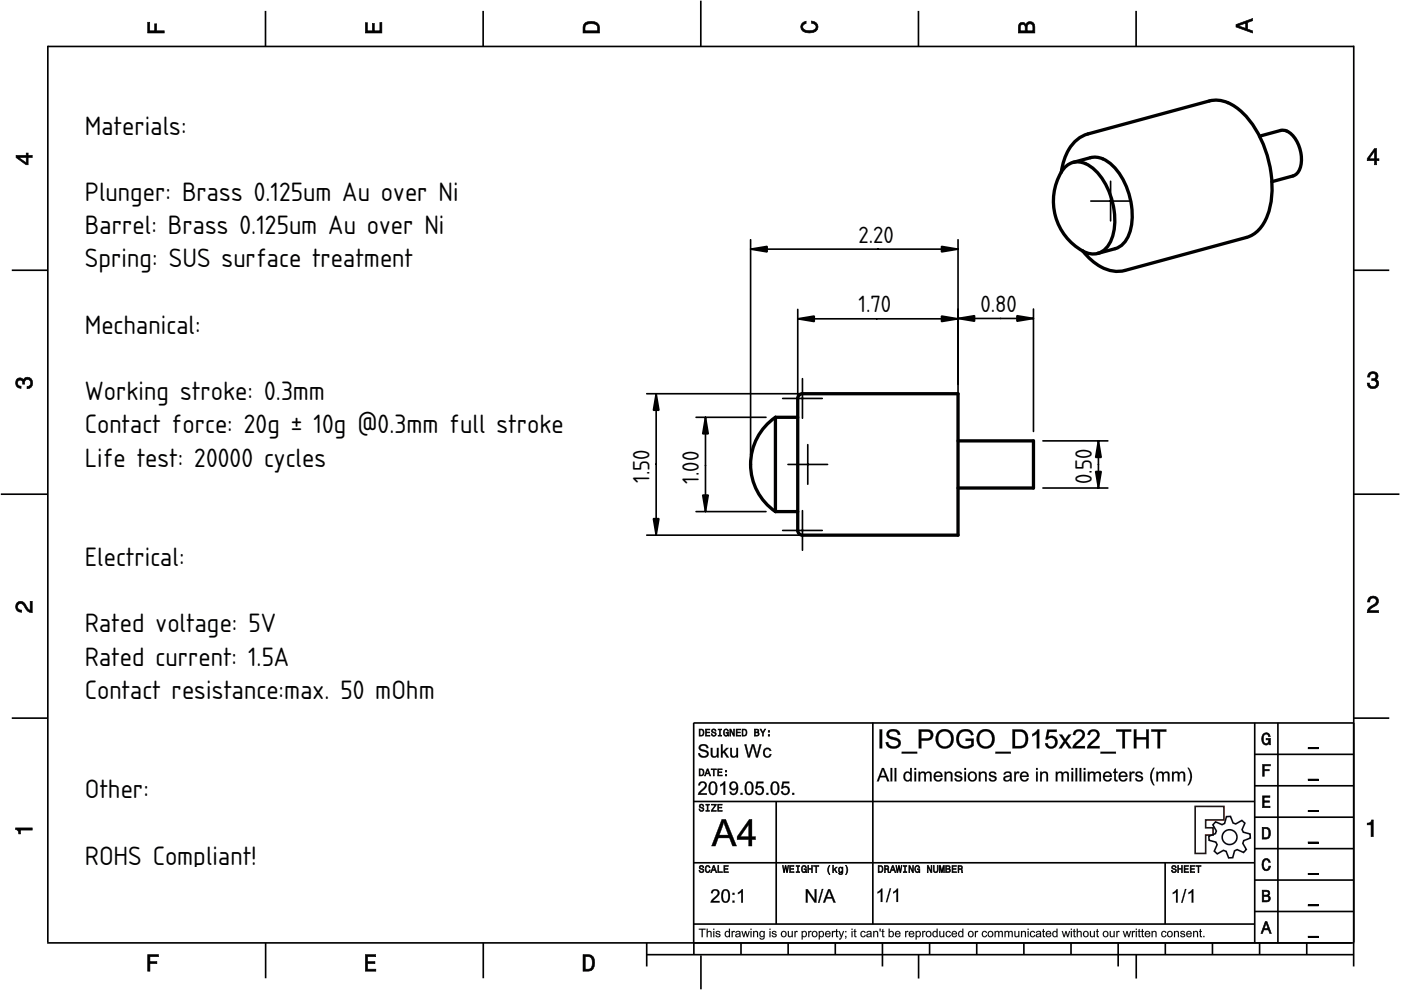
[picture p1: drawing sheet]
<svg xmlns="http://www.w3.org/2000/svg" width="297mm" height="210mm" viewBox="0 0 297 210" stroke-linecap="round" stroke-linejoin="round" font-family="sans-serif">
<defs><g id="words">
<g font-size="8.8">
<text x="18" y="28.6">Materials:</text>
<text x="18" y="42.6">Plunger: Brass 0.125um Au over Ni</text>
<text x="18" y="49.7">Barrel: Brass 0.125um Au over Ni</text>
<text x="18" y="56.7">Spring: SUS surface treatment</text>
<text x="18" y="70.8">Mechanical:</text>
<text x="18" y="84.9">Working stroke: 0.3mm</text>
<text x="18" y="91.9">Contact force: 20g ± 10g @0.3mm full stroke</text>
<text x="18" y="98.9">Life test: 20000 cycles</text>
<text x="18" y="120">Electrical:</text>
<text x="18" y="134.1">Rated voltage: 5V</text>
<text x="18" y="141.1">Rated current: 1.5A</text>
<text x="18" y="148.2">Contact resistance:max. 50 mOhm</text>
<text x="18" y="169.3">Other:</text>
<text x="18" y="183.4">ROHS Compliant!</text>
</g>
<g font-size="7.8">
<text x="182" y="51.4">2.20</text>
<text x="182.1" y="66.2">1.70</text>
<text x="207.9" y="66.1">0.80</text>
<text x="137.7" y="102.3" transform="rotate(-90 137.7 102.3)">1.50</text>
<text x="148.2" y="102.5" transform="rotate(-90 148.2 102.5)">1.00</text>
<text x="231.5" y="102.7" transform="rotate(-90 231.5 102.7)">0.50</text>
</g>
</g></defs>
<g fill="none" stroke="#000" stroke-width=".35">
<path d="M10.1 9.7v190.1M10.1 9.9h277M56.3 2.3v7.5M102.4 2.3v7.5M148.6 .1v9.8M194.7 2.3v7.5M240.9 2.3v7.5M287 9.7v195.2M2.5 57.3h7.5M287.1 57.3h7.4M.2 104.8h10M287 104.8h9.7"/>
<path d="M2.5 152.3h7.5M147 153.3h140.1M147.1 153.3v49.1M185.1 153.2v42.8M266 159.9h21M266 153.3v46.7M270.9 153.3v46.7M287.1 152.3h7.4M147 169.9h119M164.6 169.9v26M266 179.9h21M266 173.3h21"/>
<path d="M266 166.6h21M10 199.9h277.1M56.3 199.9v7.5M102.5 199.9v7.5M137.1 199.9v5M147 195.9h119M147 182.9h119M157.1 199.9v2.5M167.1 199.9v2.5M177.1 199.9v2.5M187.1 199.9v5M197.1 199.9v2.5"/>
<path d="M207.1 199.9v2.5M217.1 199.9v2.5M227.1 199.9v2.5M237.1 199.9v5M247 182.9v13M247.1 199.9v2.5M257.1 199.9v2.5M266 193.3h21M266 186.6h21M267.1 199.9v2.5M277.1 199.9v2.5M137.1 202.4h150"/>
<path d="M148.6 202.6v7.2M194.8 202.4v5.1M240.9 202.4v5.1"/>
</g>
<g fill="#000">
<path d="M31.3 4.7h.4v1.8h1.1v-1.4h.4v1.4h1.6v.5h-3.5z" fill-rule="evenodd"/>
<path d="M77.5 4.8h.4v1.7h1v-1.5h.5v1.5h1.1v-1.7h.5v2.2h-3.5z" fill-rule="evenodd"/>
<path d="M124.1 4.9a2.19 2.19 0 0 0-.5 2.1h3.5v-1.2a1.42 1.42 0 0 0-1.7-1.3zM124.3 5.2a2.14 2.14 0 0 1 2.3 .3l.1 1h-2.7l.1-1z" fill-rule="evenodd"/>
<path d="M170.1 4.9l.8-.4v.5a.7 .7 0 0 0-.7 .5 .7 .7 0 0 0 .3 .8 1.69 1.69 0 0 0 2.5-.6 .9 .9 0 0 0-.9-.8v-.5a1.24 1.24 0 0 1 1.3 1.1 1.24 1.24 0 0 1-1 1.4 2.22 2.22 0 0 1-2.5-.7l-.1-.5z" fill-rule="evenodd"/>
<path d="M216.1 5l-.2 .8v1.2h3.5v-1.3a.98 .98 0 0 0-.7-1.1 .98 .98 0 0 0-1.2 .6 .84 .84 0 0 0-1.4-.2zM216.4 5.3a.54 .54 0 0 1 .7-.1 .54 .54 0 0 1 .3 .6v.7h-1.1zM217.9 5.2a.62 .62 0 0 1 .7-.1 .62 .62 0 0 1 .4 .6v.8h-1.2z" fill-rule="evenodd"/>
<path d="M262.1 5.2v.5l3.5 1.3v-.5l-1.1-.3v-1.4l1.1-.4v-.5zM262.6 5.5l1.5-.6v1.1z" fill-rule="evenodd"/>
<path d="M3.4 32.9v.5l2.1 1.5h.5v-1.5h.8v-.5h-.8v-.5h-.4v.5zM4 33.4h1.6v1.1z" fill-rule="evenodd"/>
<path d="M291.4 31.5l-1.5 2.1v.5h1.5v.8h.5v-.8h.5v-.4h-.5v-2.2zM291.4 32.1v1.6h-1.1z" fill-rule="evenodd"/>
<path d="M3.6 80.4a.86 .86 0 0 1 1.4 .1 1.06 1.06 0 0 1 1.2-.5 1.06 1.06 0 0 1 .7 1.2 1.1 1.1 0 0 1-1.2 1.2v-.4a.71 .71 0 0 0 .8-1 .71 .71 0 0 0-1.3-.1v.6h-.4a.61 .61 0 0 0-.3-.8 .61 .61 0 0 0-.8 .2 .61 .61 0 0 0 .2 .8l.6 .2v.4a1.15 1.15 0 0 1-1.2-.6 1.15 1.15 0 0 1 .3-1.3z" fill-rule="evenodd"/>
<path d="M290.3 79.1a1.08 1.08 0 0 1 1.3-.2 1.08 1.08 0 0 1 .5 1.3l-.4 .2a1.06 1.06 0 0 1 .6 1.3 1.06 1.06 0 0 1-1.2 .7 1.1 1.1 0 0 1-1.2-1.2h.4a.71 .71 0 0 0 1 .8 .71 .71 0 0 0 .1-1.3h-.6v-.4a.61 .61 0 0 0 .8-.3 .61 .61 0 0 0-.2-.8 .61 .61 0 0 0-.8 .2l-.2 .5h-.4z" fill-rule="evenodd"/>
<path d="M3.6 127.8a1.22 1.22 0 0 1 2 .7l.4 .6 .4 .3v-1.9h.4v2.4a1.8 1.8 0 0 1-1.7-1.4 .71 .71 0 0 0-.9-.5 .71 .71 0 0 0-.5 .8 .71 .71 0 0 0 .9 .6v.4a1.18 1.18 0 0 1-1.2-.6 1.18 1.18 0 0 1 .2-1.4z" fill-rule="evenodd"/>
<path d="M290.3 126.7a1.18 1.18 0 0 1 1.9 .3 1.18 1.18 0 0 1-1 1.7l-.5 .3-.3 .5h1.9v.4h-2.4a1.8 1.8 0 0 1 1.4-1.7 .71 .71 0 0 0 .5-.9 .71 .71 0 0 0-.9-.5 .71 .71 0 0 0-.5 .8h-.4z" fill-rule="evenodd"/>
<path d="M148.2 154.6v1.5h.5a.77 .77 0 0 0 .6-.8 .77 .77 0 0 0-.6-.7zM148.4 154.8a.58 .58 0 0 1 .7 .5 .58 .58 0 0 1-.7 .6zM149.6 154.6v1.5h.9v-.2h-.7v-.5h.6v-.2h-.6v-.4h.7v-.2zM151 154.7a.53 .53 0 0 0 0 .6 .53 .53 0 0 0 .6 .2 .32 .32 0 0 1-.3 .5 .32 .32 0 0 1-.3-.4h-.2a.5 .5 0 0 0 .7 .5 .5 .5 0 0 0 .1-.8l-.4-.1a.28 .28 0 0 1-.1-.4 .28 .28 0 0 1 .4-.1 .28 .28 0 0 1 .1 .3h.2a.51 .51 0 0 0-.3-.4 .51 .51 0 0 0-.5 .1zM152.3 154.6v.2h.2v1.1h-.2v.2h.7v-.2h-.3v-1.1h.3v-.2zM153.5 154.7a.81 .81 0 0 0 .5 1.4l.3-.2 .2 .2v-.8h-.6v.1h.4l-.2 .5a.6 .6 0 0 1-.5-.6 .6 .6 0 0 1 .4-.6l.2 .3h.2l-.1-.3a.53 .53 0 0 0-.8 0zM154.7 154.6v1.5h.2v-1.3l.6 1.3h.2v-1.5h-.2v1.2l-.5-1.2zM156.1 154.6v1.5h.9v-.2h-.7v-.5h.6v-.2h-.6v-.4h.7v-.2zM157.3 154.6v1.5h.5a.77 .77 0 0 0 .6-.8 .77 .77 0 0 0-.6-.7zM157.5 154.8a.58 .58 0 0 1 .7 .5 .58 .58 0 0 1-.7 .6zM159.9 154.6v1.5h.6a.42 .42 0 0 0 .5-.3 .42 .42 0 0 0-.3-.5l.2-.2-.1-.4zM160.1 154.8h.3a.23 .23 0 0 1 .3 .2 .23 .23 0 0 1-.3 .2h-.3zM160.1 155.4h.4a.26 .26 0 0 1 .3 .2 .26 .26 0 0 1-.3 .3h-.4zM161.1 154.6l.5 .9v.6h.2v-.6l.5-.9h-.2l-.4 .7-.3-.7zM162.9 155.8v.3h.3v-.3zM162.9 154.9v.3h.3v-.3z" fill-rule="evenodd"/>
<path d="M267.8 155.7a.85 .85 0 0 1 .9-.3 .85 .85 0 0 1 .6 .8h-.3l-.1-.3a.49 .49 0 0 0-.4-.3 .49 .49 0 0 0-.5 .3 1.2 1.2 0 0 0 .4 1.8 .66 .66 0 0 0 .6-.8h-.6v-.3h.9v1.3h-.1l-.1-.3-.3 .3a.85 .85 0 0 1-1.2-.7v-1.1z" fill-rule="evenodd"/>
<path d="M3.3 175.5h3.5v.5h-2.5v.8h-.3a.77 .77 0 0 0-.7-.9z" fill-rule="evenodd"/>
<path d="M148.4 170.6a.53 .53 0 0 0 0 .6 .53 .53 0 0 0 .6 .2 .32 .32 0 0 1-.3 .5 .32 .32 0 0 1-.3-.4h-.2a.5 .5 0 0 0 .7 .6 .5 .5 0 0 0 .1-.9l-.4-.1a.28 .28 0 0 1-.1-.4 .28 .28 0 0 1 .4-.1 .28 .28 0 0 1 .1 .4h.2a.51 .51 0 0 0-.3-.5 .51 .51 0 0 0-.5 .1zM149.7 170.5v.2h.2v1.1h-.2v.2h.7v-.2h-.3v-1.1h.3v-.2zM150.8 170.5v.2h.8l-.8 1.3h1.1v-.2h-.9l.9-1.3zM152.2 170.5v1.5h.9v-.2h-.7v-.5h.6v-.2h-.6v-.4h.7v-.2z" fill-rule="evenodd"/>
<path d="M148.2 163v1.5h.5a.77 .77 0 0 0 .6-.7 .77 .77 0 0 0-.6-.8zM148.4 163.2a.57 .57 0 0 1 .7 .6 .57 .57 0 0 1-.7 .5zM149.9 163l-.5 1.5h.2l.1-.4h.6l.2 .4h.2l-.6-1.5zM150 163.2l.3 .7h-.5zM150.8 163v.2h.4v1.3h.2v-1.3h.5v-.2zM152.2 163v1.5h.9v-.2h-.7v-.5h.6v-.2h-.6v-.4h.7v-.2zM153.8 164.2v.3h.3v-.3zM153.8 163.4v.3h.3v-.3z" fill-rule="evenodd"/>
<path d="M267.7 168.7h1.5v.3h-1.2v.8h1.1v.3h-1.1v.8h1.3v.3h-1.6z" fill-rule="evenodd"/>
<path d="M267.7 162.1h1.6v.3h-1.3v.7h1.1v.3h-1.1v1.2h-.3z" fill-rule="evenodd"/>
<path d="M267.6 175.4v2.5h.8a1.37 1.37 0 0 0 .7-2.2 1.56 1.56 0 0 0-1.5-.3zM267.9 175.7a.98 .98 0 0 1 1.2 .7 .98 .98 0 0 1-.7 1.2h-.5z" fill-rule="evenodd"/>
<path d="M289.9 174.5a.77 .77 0 0 0 .9-.6h.4v3.5h-.5v-2.5h-.8z" fill-rule="evenodd"/>
<path d="M148.4 183.6a.53 .53 0 0 0 0 .6 .53 .53 0 0 0 .6 .2 .32 .32 0 0 1-.3 .5 .32 .32 0 0 1-.3-.4h-.2a.5 .5 0 0 0 .7 .6 .5 .5 0 0 0 .1-.9l-.4-.1a.28 .28 0 0 1-.1-.4 .28 .28 0 0 1 .4-.1 .28 .28 0 0 1 .1 .4h.2a.51 .51 0 0 0-.3-.5 .51 .51 0 0 0-.5 .1zM149.6 183.7l-.1 .2a.67 .67 0 0 0 .1 .9 .67 .67 0 0 0 .8 .1l.2-.4h-.2l-.2 .3a.6 .6 0 0 1-.5-.5 .6 .6 0 0 1 .4-.6l.3 .3h.2l-.2-.4a.5 .5 0 0 0-.8 .1zM151.2 183.5l-.5 1.5h.2l.1-.4h.6l.2 .4h.2l-.6-1.5zM151.3 183.7l.3 .7h-.5zM152.2 183.5v1.5h1v-.2h-.8v-1.3zM153.5 183.5v1.5h.9v-.2h-.7v-.5h.6v-.2h-.6v-.4h.7v-.2z" fill-rule="evenodd"/>
<path d="M165.9 183.5l.3 1.5h.1l.3-1.3 .2 1.3h.2l.2-1.5h-.1l-.2 1.3-.2-1.3h-.2l-.2 1.3-.2-1.3zM167.4 183.5v1.5h1v-.2h-.8v-.5h.7v-.2h-.7v-.4h.7v-.2zM168.8 183.5v.2h.3v1.1h-.3v.2h.7v-.2h-.2v-1.1h.2v-.2zM170.1 183.7a.82 .82 0 0 0 .5 1.3l.3-.2 .1 .2v-.8h-.5v.2h.3l-.2 .4a.6 .6 0 0 1-.5-.5 .6 .6 0 0 1 .5-.6l.2 .3h.2l-.2-.4a.53 .53 0 0 0-.7 .1zM171.3 183.5v1.5h.2v-.7h.6v.7h.2v-1.5h-.2v.6h-.6v-.6zM172.5 183.5v.2h.5v1.3h.2v-1.3h.4v-.2zM175.8 183.5a1.35 1.35 0 0 0 .2 1.9 1.84 1.84 0 0 1 0-1.9zM176.5 183.5v1.5h.2v-.4l.2-.2 .4 .6h.2l-.4-.7 .4-.5h-.2l-.6 .6v-.9zM177.9 184a.59 .59 0 0 0-.2 .7 .59 .59 0 0 0 .7 .3l.1-.2a.31 .31 0 0 1-.1 .5 .31 .31 0 0 1-.4-.2h-.2a.47 .47 0 0 0 .5 .4 .47 .47 0 0 0 .4-.5v-1.2h-.2v.2l-.3-.2zM178 184.1l.1-.1a.42 .42 0 0 1 .4 .4 .42 .42 0 0 1-.4 .5l-.1-.3zM179.3 183.5a1.85 1.85 0 0 1 0 1.9 1.22 1.22 0 0 0 0-1.9z" fill-rule="evenodd"/>
<path d="M186.2 183.5v1.5h.5a.77 .77 0 0 0 .6-.7 .77 .77 0 0 0-.6-.8zM186.4 183.7a.58 .58 0 0 1 .6 .6 .58 .58 0 0 1-.6 .5zM187.5 183.5v1.5h.2v-.6a.45 .45 0 0 1 .5 .1 .45 .45 0 0 1 .1 .5h.2l-.2-.7a.42 .42 0 0 0 .1-.5 .42 .42 0 0 0-.4-.3zM187.7 183.7h.2a.26 .26 0 0 1 .4 .3 .26 .26 0 0 1-.4 .2h-.2zM189.2 183.5l-.6 1.5h.2l.2-.4h.6l.1 .4h.2l-.5-1.5zM189.3 183.7l.2 .7h-.4zM189.9 183.5l.3 1.5h.2l.2-1.3 .2 1.3h.2l.3-1.5h-.2l-.2 1.3-.2-1.3h-.2l-.2 1.3-.2-1.3zM191.5 183.5v.2h.3v1.1h-.3v.2h.8v-.2h-.3v-1.1h.3v-.2zM192.7 183.5v1.5h.2v-1.2l.5 1.2h.3v-1.5h-.2v1.2l-.6-1.2zM194.1 183.7a.81 .81 0 0 0 .5 1.3l.3-.2 .1 .2v-.8h-.5v.2h.3l-.2 .4a.6 .6 0 0 1-.5-.5 .6 .6 0 0 1 .5-.6l.2 .3h.2l-.2-.4a.53 .53 0 0 0-.7 .1zM196.6 183.5v1.5h.2v-1.2l.6 1.2h.2v-1.5h-.2v1.2l-.6-1.2zM197.9 183.5v.9a.52 .52 0 0 0 .5 .6 .52 .52 0 0 0 .5-.6v-.9h-.2v.9a.33 .33 0 0 1-.3 .5 .33 .33 0 0 1-.3-.5v-.9zM199.2 183.5v1.5h.1v-1.4l.3 1.4h.2l.3-1.4v1.4h.1v-1.5h-.2l-.3 1.3-.3-1.3zM200.5 183.5v1.5h.6a.42 .42 0 0 0 .4-.3 .42 .42 0 0 0-.2-.5l.2-.2-.1-.4zM200.7 183.7h.3a.23 .23 0 0 1 .3 .2 .23 .23 0 0 1-.3 .2h-.3zM200.7 184.3h.3a.26 .26 0 0 1 .3 .3 .26 .26 0 0 1-.3 .2h-.3zM201.8 183.5v1.5h1v-.2h-.8v-.5h.7v-.2h-.7v-.4h.8v-.2zM203.1 183.5v1.5h.2v-.6a.45 .45 0 0 1 .5 .1 .45 .45 0 0 1 .1 .5h.2l-.2-.7a.42 .42 0 0 0 .1-.5 .42 .42 0 0 0-.4-.3zM203.3 183.7h.3a.26 .26 0 0 1 .3 .3 .26 .26 0 0 1-.4 .2h-.2z" fill-rule="evenodd"/>
<path d="M248.5 183.6a.53 .53 0 0 0 0 .6 .53 .53 0 0 0 .6 .2 .32 .32 0 0 1-.2 .5 .32 .32 0 0 1-.3-.4h-.2a.5 .5 0 0 0 .6 .6 .5 .5 0 0 0 .2-.9l-.4-.1a.28 .28 0 0 1-.1-.4 .28 .28 0 0 1 .3-.1 .28 .28 0 0 1 .2 .4h.2a.51 .51 0 0 0-.3-.5 .51 .51 0 0 0-.6 .1zM249.7 183.5v1.5h.2v-.7h.6v.7h.2v-1.5h-.2v.6h-.6v-.6zM251 183.5v1.5h1v-.2h-.8v-.5h.7v-.2h-.7v-.4h.8v-.2zM252.3 183.5v1.5h1v-.2h-.8v-.5h.7v-.2h-.7v-.4h.8v-.2zM253.5 183.5v.2h.5v1.3h.2v-1.3h.5v-.2z" fill-rule="evenodd"/>
<path d="M268.3 195.4l-1 2.5h.4l.2-.7h1l.3 .7h.3l-.9-2.5zM268.4 195.8l.4 1.1h-.7z" fill-rule="evenodd"/>
<path d="M267.6 188.7v2.5h1a.7 .7 0 0 0 .7-.5 .7 .7 0 0 0-.4-.8 .61 .61 0 0 0 .3-.8 .61 .61 0 0 0-.7-.4zM267.9 189h.6a.38 .38 0 0 1 .4 .4 .38 .38 0 0 1-.5 .4h-.5zM267.9 190.1h.6a.44 .44 0 0 1 .5 .4 .44 .44 0 0 1-.5 .4h-.6z" fill-rule="evenodd"/>
<path d="M267.8 182.3a.85 .85 0 0 1 .9-.3 .85 .85 0 0 1 .6 .8h-.3l-.1-.2a.47 .47 0 0 0-.4-.3 .47 .47 0 0 0-.4 .3 1.21 1.21 0 0 0 .4 1.7 .64 .64 0 0 0 .5-.7h.4a.89 .89 0 0 1-.8 1 .89 .89 0 0 1-1-.7v-1.1z" fill-rule="evenodd"/>
<path d="M31.3 202.4h2.3v.4h-1.8v1.1h1.5v.4h-1.5v1.6h-.5z" fill-rule="evenodd"/>
<path d="M77.5 202.4h2.1v.4h-1.7v1.1h1.6v.4h-1.6v1.2h1.8v.4h-2.2z" fill-rule="evenodd"/>
<path d="M123.6 202.4v3.5h1.2a1.42 1.42 0 0 0 1.3-1.7 1.38 1.38 0 0 0-1.3-1.8zM124.1 202.8l1 .1a1.89 1.89 0 0 1 0 2.5l-1 .1z" fill-rule="evenodd"/>
</g>
<g fill="#000">
<path d="M31.3 4.7v2.3h3.5v-.5l-1.7 .1 .1-1.5h-.4l.1 1.5h-1.2v-1.9zM31.3 4.7h.5l-.1 1.8h1.1l-.1-1.5h.6l-.1 1.5h1.7v.6h-3.6z"/>
<path d="M77.5 4.8v2.2h3.5v-2.2h-.5l.1 1.8h-1.3v-1.6h-.4l.1 1.6h-1.2l.1-1.8zM77.4 4.8h.6l-.1 1.7h1v-1.6h.5v1.6h1.1v-1.8h.5v2.4h-3.6z"/>
<path d="M124.1 4.9l-.5 .6v1.5h3.5l-.1-1.7-.3-.4-1.3-.4zM124 4.8l.6-.3h.8l.7 .1 .6 .2 .4 .5 .1 1.8h-3.7l.1-1.6zM124.3 5.2l1.1-.2 1 .2 .3 .3 .1 1.1h-2.8v-1.1zM124.3 5.2l-.2 .3-.1 1h2.7l-.1-1-.2-.3-1-.2z"/>
<path d="M170.1 4.9l-.3 .8 .1 .5 .3 .4 .6 .3h1.6l.6-.3 .3-.4 .2-.5-.1-.5-.8-.6-.5-.2v.5l.7 .2 .3 .6-.1 .4-.8 .4h-1.2l-.5-.2-.3-.2v-.7l.4-.4h.3v-.5zM170 4.9l1-.5v.6l-.4 .1-.4 .4 .1 .5 .7 .5h1.2l.5-.2 .3-.6-.2-.5-.8-.2v-.6l.7 .1 .7 .7 .1 .5-.1 .6-.4 .4-.6 .3h-1.6l-.6-.3-.4-.4-.1-.6z"/>
<path d="M216.1 5l-.2 .8v1.2h3.5l-.1-1.8-.5-.6h-.4l-.6 .1-.3 .6-.5-.5h-.6zM216.1 4.9l.3-.2h.6l.5 .5 .1-.3 .4-.3h.8l.6 .6 .1 1.9h-3.7v-1.4zM216.4 5.3l.4-.2 .5 .2 .1 1.3h-1.1zM216.4 5.3l-.1 1.2h1.1l-.2-1.1-.4-.2zM217.9 5.2l.5-.2 .5 .2 .2 1.4h-1.4zM217.9 5.2l-.1 1.3h1.2l-.2-1.3-.4-.1z"/>
<path d="M262.1 5.2v.5l3.5 1.3v-.5l-1.1-.3v-1.5l1.1-.3v-.5zM262 5.2l3.6-1.4v.6l-1.1 .4v1.4l1.1 .3v.6l-3.6-1.3zM262.4 5.5l1.8-.7v1.3zM262.6 5.4l1.5 .6v-1.1l-1.5 .6z"/>
<path d="M3.4 32.9v.5l2.1 1.5h.5l-.1-1.6 .9 .1v-.5l-.9 .1 .1-.6h-.4v.6zM3.3 32.9h2.3l-.1-.5h.5v.5h.9v.6l-.9-.1v1.6h-.5l-2.2-1.6zM3.8 33.3h1.8v1.3zM4 33.3l1.6 1.2v-1.1l-1.6 .1z"/>
<path d="M291.4 31.5l-1.5 2.1v.5l1.6-.1-.1 .9h.5l-.1-.9 .6 .1v-.4h-.6l.1-2.2zM291.4 31.4h.5v2.3l.5-.1v.5h-.5v.9h-.6l.1-.9h-1.6v-.5zM291.5 31.9v1.8h-1.3zM291.3 32.1h.2l-1.1 1.6-.1-.1 1.1 .1z"/>
<path d="M3.6 80.4l-.3 .8 .1 .5 .6 .6h.5v-.4l-.6-.1-.2-.6 .1-.5 .5-.2 .4 .2 .1 .8h.4v-.6l.3-.5 .6 .1 .3 .1 .1 .3v.6l-.4 .5h-.4v.4l.6-.1 .5-.6v-1l-.5-.6-.8-.1-.4 .3-.1 .4-.3-.5-.5-.1zM3.5 80.3l.8-.3 .4 .2 .3 .3v-.2l.5-.4 .8 .1 .6 .7v1l-.6 .7-.6 .1v-.6h.4l.4-.4-.2-.8-.7-.2-.4 .4 .1 .6h-.6v-.7l-.4-.2-.4 .2-.2 .4 .2 .5 .6 .1v.6l-.6-.1-.6-.6-.1-.5z"/>
<path d="M290.3 79.1l-.3 .8h.4v-.3l.4-.4 .8 .1 .1 .7-.4 .3h-.5v.4l.9 .1 .2 .5-.2 .6-.3 .1h-.7l-.2-.2-.2-.6h-.4l.1 .5 .6 .6h1l.4-.2 .3-.8-.1-.5-.6-.4 .5-.2v-.9l-.6-.4-.4-.1zM290.2 79l.9-.3 .8 .3 .3 .3-.1 .9-.4 .2 .5 .3 .2 .6-.4 .9-.4 .2h-1.1l-.6-.6-.1-.6h.6l.1 .6 .6 .2 .5-.2 .2-.5-.2-.5-.5-.1-.3 .1v-.6l.5 .1 .4-.3-.2-.7h-.7l-.4 .3 .1 .4h-.6l.1-.6z"/>
<path d="M3.6 127.8l-.3 .8 .3 .9 1 .3v-.4l-.7-.2-.2-.5 .2-.6 .4-.2 .7 .3 .9 1.4 .9 .3v-2.4h-.4l.1 2-.6-.4-.9-1.4-.6-.2zM3.5 127.8l.8-.4 .7 .2 1 1.5 .4 .3-.1-2h.6v2.6l-1-.3-1-1.4-.6-.3-.4 .2-.2 .5 .2 .5 .7 .1v.6l-.6-.1-.4-.3-.4-.9z"/>
<path d="M290.3 126.7l-.3 .9h.4l.1-.6 .6-.3 .6 .2 .2 .5-.3 .7-1.5 .9-.2 .9h2.4v-.4h-2l.3-.5 1.3-.7 .4-.9-.1-.4-.6-.6-1 .1zM290.2 126.6l.9-.3 .9 .3 .3 .4v.4l-.2 .7-1.4 .9-.3 .5 1.9-.1v.6h-2.5l.3-1.1 1.4-.9 .3-.6-.2-.4-.5-.2-.5 .2-.1 .7h-.6l.1-.7z"/>
<path d="M148.3 158a1.12 1.12 0 0 1 1.9 .6l-.4 .1a.65 .65 0 0 0-.6-.6 .65 .65 0 0 0-.6 .5l.3 .3a1.15 1.15 0 0 1 1.4 1.1 1.19 1.19 0 0 1-1.3 .7 1.19 1.19 0 0 1-1-1l.4-.1a.75 .75 0 0 0 .7 .7 .75 .75 0 0 0 .8-.6l-.3-.2-1.1-.4a.67 .67 0 0 1-.2-1.1zM148.4 158a.75 .75 0 0 0-.1 .9 .75 .75 0 0 0 .8 .4l.5 .2a.49 .49 0 0 1 .3 .6 .49 .49 0 0 1-.7 .2 .7 .7 0 0 1-.8-.6h-.4a1.13 1.13 0 0 0 1.1 .9 1.13 1.13 0 0 0 1.1-.8l-.1-.4-.3-.3-1.2-.3a.62 .62 0 0 1 .4-.8 .62 .62 0 0 1 .7 .3l.1 .3h.4a1.07 1.07 0 0 0-1.8-.6zM150.7 158.6h.4v1.5a.5 .5 0 0 0 .6 .2 .5 .5 0 0 0 .3-.6v-1.1h.4v2h-.4v-.3a.73 .73 0 0 1-.7 .4 .73 .73 0 0 1-.6-.5zM150.7 158.6v1.2a.7 .7 0 0 0 .5 .8 .7 .7 0 0 0 .9-.4l-.1 .4h.3v-2h-.3v1.1a.54 .54 0 0 1-.4 .7 .54 .54 0 0 1-.6-.7l.1-1.1zM152.8 157.8h.4v1.6l.8-.8h.5l-.8 .7 .9 1.3h-.5l-.7-1-.2 .2v.8h-.4zM152.9 157.8v2.8h.3v-.8l.3-.3 .6 1.1h.4l-.8-1.3 .8-.7h-.5l-.8 .9v-1.7zM154.8 158.6h.4v1.5a.5 .5 0 0 0 .6 .2 .5 .5 0 0 0 .3-.6v-1.1h.4v2h-.4l.1-.3a.73 .73 0 0 1-.8 .4 .73 .73 0 0 1-.6-.5zM154.8 158.6l.1 1.2a.7 .7 0 0 0 .5 .8 .7 .7 0 0 0 .8-.4v.4h.3v-2h-.4l.1 1.1a.54 .54 0 0 1-.5 .7 .54 .54 0 0 1-.6-.7l.1-1.1zM157.8 157.8h.4l.6 2.4 .6-2.4h.5l.6 2.4 .5-2.4h.5l-.8 2.8h-.4l-.7-2.4-.6 2.4h-.4zM157.8 157.8l.8 2.8h.4l.6-2.6 .7 2.6h.4l.7-2.8h-.3l-.6 2.6-.6-2.6h-.5l-.6 2.6-.6-2.6zM162.1 158.7a.84 .84 0 0 1 .8-.2 .84 .84 0 0 1 .6 .7l-.3 .1a.54 .54 0 0 0-.7-.4 .54 .54 0 0 0-.3 .7 .53 .53 0 0 0 .3 .7 .53 .53 0 0 0 .7-.5l.3 .1a.93 .93 0 0 1-1.1 .8 .93 .93 0 0 1-.6-1.3zM162.1 158.8a.99 .99 0 0 0-.2 1.4 .99 .99 0 0 0 1.5 .1l.1-.4h-.3a.57 .57 0 0 1-.7 .5 .57 .57 0 0 1-.4-.8 .58 .58 0 0 1 .4-.8 .58 .58 0 0 1 .7 .4h.3a.85 .85 0 0 0-1.4-.4z"/>
<path d="M148.4 158a1.09 1.09 0 0 1 1.8 .6h-.4a.66 .66 0 0 0-.6-.5 .66 .66 0 0 0-.7 .5l.4 .3a1.13 1.13 0 0 1 1.3 1.1 1.16 1.16 0 0 1-1.1 .6 1.16 1.16 0 0 1-1.1-.9h.4a.76 .76 0 0 0 .7 .6 .76 .76 0 0 0 .8-.6l-.4-.3a1.03 1.03 0 0 1-1.2-1.3zM150.7 158.6h.4v1.1a.51 .51 0 0 0 .5 .7 .51 .51 0 0 0 .4-.7v-1.1h.3v2h-.3v-.3a.72 .72 0 0 1-.8 .3 .72 .72 0 0 1-.5-.8zM152.9 157.8h.3v1.6l.8-.8h.5l-.8 .7 .8 1.3h-.4l-.7-1-.2 .2v.8h-.3zM154.8 158.6h.4v1.1a.51 .51 0 0 0 .5 .7 .51 .51 0 0 0 .4-.7v-1.1h.4v2h-.3v-.3a.72 .72 0 0 1-.9 .3 .72 .72 0 0 1-.5-.8zM157.8 157.8h.4l.6 2.4 .6-2.4h.5l.6 2.4 .6-2.4h.3l-.7 2.8h-.4l-.7-2.4-.6 2.4h-.4zM162.1 158.8a.86 .86 0 0 1 1.4 .4h-.3a.55 .55 0 0 0-.7-.3 .55 .55 0 0 0-.4 .7 .56 .56 0 0 0 .4 .7 .56 .56 0 0 0 .7-.4h.3a.94 .94 0 0 1-1.2 .7 .94 .94 0 0 1-.5-1.4z"/>
<path d="M148.2 154.6v1.5l.8-.1 .2-.4v-.7l-.3-.3zM148.2 154.5h.7l.4 .3v.9l-.3 .4h-.8zM148.4 154.7l.6 .1 .1 .8-.2 .3-.5 .1zM148.4 154.8v1.1h.5l.1-.3v-.7zM149.6 154.6v1.5h.9v-.2l-.8 .1v-.7h.7v-.1l-.7 .1v-.6l.8 .1v-.2zM149.5 154.5h1.1v.3h-.8v.4l.7-.1v.4l-.7-.1v.5l.8-.1v.3h-1.1zM151 154.7l-.2 .3 .1 .3 .7 .1 .1 .3-.2 .3-.5-.1v-.3h-.2v.2l.3 .3h.5l.2-.3v-.3l-.7-.3-.1-.3 .2-.2h.4v.3h.2v-.2l-.3-.2zM150.9 154.6l.7-.1 .3 .3v.3h-.3l-.1-.3-.2-.1-.3 .3 .1 .1 .8 .3v.5l-.3 .2h-.5l-.3-.3-.1-.3h.3l.1 .3 .2 .1 .4-.2-.9-.5zM152.3 154.6v.2l.3-.1v1.3l-.3-.1v.2h.7v-.2l-.3 .1v-1.3l.3 .1v-.2zM152.2 154.5h.9v.3h-.4v1.1l.4-.1v.3h-.9v-.3h.3v-1h-.3zM153.5 154.7l-.1 .6 .1 .6 .5 .2 .4-.4 .1 .4v-.8h-.6v.1h.4l-.2 .6-.4-.1-.2-.3 .1-.8 .5-.1 .1 .3h.2l-.1-.3-.4-.2zM153.5 154.7l.4-.2 .4 .1 .2 .5h-.3l-.1-.3-.3-.1-.2 .4v.5l.2 .3h.3l.2-.5-.4 .1v-.3h.6v.9h-.2v-.2l-.4 .3-.4-.3-.2-.6zM154.7 154.6v1.5h.2v-1.3h.1l.5 1.3h.2v-1.5h-.2l.1 1.2h-.1l-.5-1.2zM154.7 154.5h.3l.5 1.3v-1.3h.3v1.6h-.4l-.5-1.3 .1 1.3h-.3zM156.1 154.6v1.5h.9v-.2l-.8 .1v-.7h.7v-.1l-.7 .1v-.6l.8 .1v-.2zM156 154.5h1.1v.3h-.8v.4l.7-.1v.4l-.7-.1v.5l.8-.1v.3h-1.1zM157.3 154.6v1.5l.8-.1 .2-.4v-.7l-.3-.3zM157.3 154.5h.7l.4 .3v.9l-.3 .4h-.8zM157.5 154.7l.6 .1 .1 .8-.2 .3-.5 .1zM157.5 154.8v1.1h.5l.2-.3-.1-.7zM159.9 154.6v1.5l.8-.1 .2-.2 .1-.3-.4-.2 .3-.2v-.3l-.2-.2zM159.9 154.5h.8l.2 .3v.4l-.2 .1 .3 .2-.1 .5-1 .1zM160.1 154.7h.5a.28 .28 0 0 1 .2 .3 .28 .28 0 0 1-.2 .2l-.5 .1zM160.1 154.8v.4l.6-.1-.1-.3zM160.1 155.3l.6 .1v.5l-.6 .1zM160.1 155.4v.5l.6-.1v-.4zM161.1 154.6l.6 .9-.1 .6h.2v-.6l.5-.9h-.2l-.4 .8-.3-.8zM161 154.5h.4l.3 .8 .4-.8h.3l-.6 1 .1 .6h-.3v-.6zM162.9 155.8v.3h.3v-.3zM162.8 155.7h.4v.4h-.4zM162.9 154.9v.3h.3v-.3zM162.8 154.8h.4v.5h-.4z"/>
<path d="M186.5 154.6h.6v4.1h-.6zM186.5 154.7v4h.5v-4zM188.2 154.9a1.59 1.59 0 0 1 2.7 .9l-.5 .1a.99 .99 0 0 0-.9-.8 .99 .99 0 0 0-1 .6l.3 .4a2.99 2.99 0 0 1 2.1 1 1.35 1.35 0 0 1-1.7 1.6 1.33 1.33 0 0 1-1.4-1.4h.5a1.14 1.14 0 0 0 1 .9 1.14 1.14 0 0 0 1.1-.6 1.49 1.49 0 0 0-1.4-.8l-.5-.2a.96 .96 0 0 1-.3-1.7zM188.3 155a1.01 1.01 0 0 0-.2 1.1 1.01 1.01 0 0 0 .9 .6l1 .3a.65 .65 0 0 1 .5 .8 .65 .65 0 0 1-.8 .5 1.07 1.07 0 0 1-1.4-1l-.5 .1a1.66 1.66 0 0 0 1.4 1.3 1.66 1.66 0 0 0 1.7-1v-.6l-.4-.4-1.9-.7a.66 .66 0 0 1 0-.8 .66 .66 0 0 1 .8-.2l.7 .2 .3 .6h.5a1.54 1.54 0 0 0-2.6-.8zM191.2 159.4h3.3v.4h-3.3zM191.2 159.4v.4h3.2v-.4zM194.8 154.6l2.1 .1a1.18 1.18 0 0 1 1 1.2 1.18 1.18 0 0 1-1.1 1.1h-1.5l.1 1.7h-.6zM194.8 154.7v4h.5v-1.7h1.1a1.2 1.2 0 0 0 1.5-1.2 1.2 1.2 0 0 0-1.6-1.1zM195.3 155.1v1.4a2.44 2.44 0 0 0 1.8-.2 .73 .73 0 0 0-.2-1.1zM195.3 155.1h1.1a.77 .77 0 0 1 1 .7 .77 .77 0 0 1-1 .8h-1.1zM198.9 155.1a2.06 2.06 0 0 1 3.2 .7 2.06 2.06 0 0 1-1.6 2.9 2.11 2.11 0 0 1-2.1-1.2 2.11 2.11 0 0 1 .5-2.4zM198.9 155.2a2.04 2.04 0 0 0-.3 2.5 2.04 2.04 0 0 0 2.4 .9 2.01 2.01 0 0 0 .9-2.9 2.01 2.01 0 0 0-3-.5zM199.3 155.4a1.62 1.62 0 0 0-.3 1.9 1.62 1.62 0 0 0 1.6 .9 1.64 1.64 0 0 0 1-1.7 1.64 1.64 0 0 0-1.3-1.4zM199.3 155.4a1.47 1.47 0 0 1 1.8-.1 1.47 1.47 0 0 1 .6 1.7 1.43 1.43 0 0 1-1.8 1.2 1.43 1.43 0 0 1-1-1.9zM203.3 155.1a1.86 1.86 0 0 1 3.1 .7l-.5 .1a1.33 1.33 0 0 0-1.2-.8 1.33 1.33 0 0 0-1.3 .7 2.11 2.11 0 0 0 .4 2.1 1.82 1.82 0 0 0 2.1-.1v-.7h-1.2v-.5h1.8v1.5a2.19 2.19 0 0 1-3.1 .1 2.19 2.19 0 0 1-.1-3.1zM203.3 155.2a2.13 2.13 0 0 0 .1 3 2.13 2.13 0 0 0 3-.1v-1.5h-1.7v.5h1.3v.7a1.64 1.64 0 0 1-2.3 .1 1.64 1.64 0 0 1-.2-2.2 1.36 1.36 0 0 1 1.3-.7 1.36 1.36 0 0 1 1.1 .9l.5-.1a1.84 1.84 0 0 0-3.1-.6zM207.6 155.1a2.06 2.06 0 0 1 3.2 .7 2.06 2.06 0 0 1-1.6 2.9 2.11 2.11 0 0 1-2.1-1.2 2.11 2.11 0 0 1 .5-2.4zM207.6 155.2a2.04 2.04 0 0 0-.3 2.5 2.04 2.04 0 0 0 2.4 .9 2.01 2.01 0 0 0 .9-2.9 2.01 2.01 0 0 0-3-.5zM208 155.4a1.62 1.62 0 0 0-.3 1.9 1.62 1.62 0 0 0 1.6 .9 1.64 1.64 0 0 0 1-1.7 1.64 1.64 0 0 0-1.3-1.4zM208 155.4a1.47 1.47 0 0 1 1.8-.1 1.47 1.47 0 0 1 .5 1.7 1.43 1.43 0 0 1-1.8 1.2 1.43 1.43 0 0 1-.9-1.9zM211 159.4h3.3v.4h-3.3zM211.1 159.4v.4h3.2v-.4zM214.6 154.6l2 .1 .8 .3a2.17 2.17 0 0 1-.8 3.7h-2zM214.7 154.7v4l1.4-.1a1.78 1.78 0 0 0 1.8-2.3 1.62 1.62 0 0 0-1.9-1.6zM215.2 155.1v3.1h.9a1.22 1.22 0 0 0 1.3-1.6l-.2-.9-.5-.5zM215.2 155.1h.8a1.44 1.44 0 0 1 1.4 2.1 1.15 1.15 0 0 1-1.3 1h-.9zM218.8 155.6l.8-.4 .4-.6h.4v4.1h-.6l.1-3.2-1.1 .7zM218.9 155.6v.5l1-.6-.1 3.2h.5v-4.1h-.3l-.4 .6zM222 154.7h2.1v.5h-1.7l-.2 1.1a1.3 1.3 0 0 1 1.8 .2 1.3 1.3 0 0 1-.1 1.7 1.36 1.36 0 0 1-1.9 .2l-.5-.8 .6-.1a.82 .82 0 0 0 1 .8 .91 .91 0 0 0 .5-1.4 .91 .91 0 0 0-1.5 0l-.5-.1zM222.1 154.7l-.4 2.1h.4a.89 .89 0 0 1 1.2-.3 .89 .89 0 0 1 .4 1.1 .81 .81 0 0 1-.8 .8 .81 .81 0 0 1-.8-.8h-.5a1.31 1.31 0 0 0 1.5 1.1 1.31 1.31 0 0 0 1-1.6 1.31 1.31 0 0 0-1.6-1l-.3 .2 .2-1.1h1.6v-.5zM224.5 155.7h.7l.6 1.1 .7-1.1h.7l-1.1 1.4 1.2 1.6h-.7l-.8-1.2-.7 1.2h-.7l1.2-1.5zM224.6 155.8l1 1.4-1.1 1.5h.6l.7-1.2 .8 1.2h.6l-1.1-1.6 1-1.3h-.6l-.7 1-.6-1zM227.8 154.9a1.31 1.31 0 0 1 2 .2 1.31 1.31 0 0 1-.5 1.9l-1.2 1.2h2v.5h-2.7l.2-.8 .8-.7a1.65 1.65 0 0 0 1-1.8 .76 .76 0 0 0-.9-.3 .76 .76 0 0 0-.5 .8l-.6-.1zM227.9 155l-.4 .8 .5 .1a.8 .8 0 0 1 1.2-.8 .8 .8 0 0 1 0 1.4l-1.4 1.3-.4 .9h2.6v-.5h-2l1.3-1.2a1.25 1.25 0 0 0 .5-1.8 1.25 1.25 0 0 0-1.9-.2zM231 154.9a1.31 1.31 0 0 1 2 .2 1.31 1.31 0 0 1-.6 1.9l-1.2 1.2h2v.5h-2.7l.2-.8 .8-.7a1.65 1.65 0 0 0 1-1.8 .76 .76 0 0 0-.9-.3 .76 .76 0 0 0-.5 .8l-.6-.1zM231 155l-.4 .8 .5 .1a.8 .8 0 0 1 1.2-.8 .8 .8 0 0 1 0 1.4l-1.4 1.3-.4 .9h2.6v-.5h-2l1.3-1.2a1.25 1.25 0 0 0 .5-1.8 1.25 1.25 0 0 0-1.9-.2zM233.3 159.4h3.3v.4h-3.3zM233.3 159.4v.4h3.3v-.4zM236.6 154.6h3.3v.6l-1.4-.1v3.6h-.6l.1-3.6-1.4 .1zM236.7 154.7v.4h1.3v3.6h.5v-3.6h1.3v-.4zM240.4 154.6h.6v1.7h2v-1.7h.6v4.1h-.6v-1.9h-2.1l.1 1.9h-.6zM240.4 154.7v4h.5v-2h2.1v2h.6v-4h-.6v1.6h-2.1v-1.6zM244.1 154.6h3.2v.6l-1.4-.1 .1 3.6h-.6v-3.6l-1.3 .1zM244.1 154.7v.4h1.3v3.6h.5v-3.6h1.4v-.4z"/>
<path d="M186.5 154.7h.5v4h-.5zM188.3 155a1.57 1.57 0 0 1 2.6 .8h-.5a1 1 0 0 0-.9-.7 1 1 0 0 0-1 .6l.3 .4a2.99 2.99 0 0 1 2.1 1 1.32 1.32 0 0 1-1.7 1.6 1.36 1.36 0 0 1-1.4-1.3l.5-.1a1.15 1.15 0 0 0 1 .9 1.15 1.15 0 0 0 1.2-.6 1.5 1.5 0 0 0-1.5-.9 1.03 1.03 0 0 1-1-.6 1.03 1.03 0 0 1 .3-1.1zM191.2 159.4h3.2v.4h-3.2zM194.8 154.7h1.5a1.23 1.23 0 0 1 1.6 1.1 1.23 1.23 0 0 1-1.5 1.2h-1.1v1.7h-.5zM195.3 155.1v1.5a2.46 2.46 0 0 0 1.8-.2 .74 .74 0 0 0 .1-.9 .74 .74 0 0 0-.8-.4zM198.9 155.2a2.03 2.03 0 0 1 3.2 .7 2.03 2.03 0 0 1-1.6 2.8 2.08 2.08 0 0 1-2-1.2 2.08 2.08 0 0 1 .4-2.3zM199.3 155.4a1.64 1.64 0 0 0-.3 1.9 1.64 1.64 0 0 0 1.6 .9 1.66 1.66 0 0 0 1.1-1.7 1.66 1.66 0 0 0-1.4-1.5zM203.3 155.1a1.86 1.86 0 0 1 3.1 .7l-.5 .1a1.4 1.4 0 0 0-1.8-.7 1.4 1.4 0 0 0-.8 1.8 1.56 1.56 0 0 0 2.6 .8v-.7h-1.2v-.5h1.7v1.5a2.16 2.16 0 0 1-3 .1 2.16 2.16 0 0 1-.1-3.1zM207.6 155.2a2.03 2.03 0 0 1 3.2 .7 2.03 2.03 0 0 1-1.6 2.8 2.08 2.08 0 0 1-2-1.2 2.08 2.08 0 0 1 .4-2.3zM208 155.4a1.64 1.64 0 0 0-.3 1.9 1.64 1.64 0 0 0 1.6 .9 1.66 1.66 0 0 0 1-1.7 1.66 1.66 0 0 0-1.3-1.5zM211.1 159.4h3.2v.4h-3.2zM214.7 154.7h1.3a1.84 1.84 0 0 1 1.9 2.5 1.62 1.62 0 0 1-1.8 1.5h-1.4zM215.2 155.1v3.1h.9a1.35 1.35 0 0 0 1.3-1.9 1.18 1.18 0 0 0-1.4-1.2zM218.9 155.6l.7-.4 .4-.6h.3v4.1h-.5v-3.2l-.9 .6zM222.1 154.7h1.9v.5h-1.6l-.2 1.1a1.35 1.35 0 0 1 2.1 1.1 1.35 1.35 0 0 1-2.1 1.2l-.4-.4-.2-.6h.5a.85 .85 0 0 0 1.1 .7 .85 .85 0 0 0 .5-1.2 .86 .86 0 0 0-.7-.6 .86 .86 0 0 0-.9 .3h-.4zM224.6 155.8h.6l.6 1 .7-1h.6l-1 1.3 1.1 1.6h-.6l-.8-1.2-.7 1.2h-.6l1.1-1.5zM227.9 154.9a1.28 1.28 0 0 1 1.9 .2 1.28 1.28 0 0 1-.5 1.9l-1.2 1.2h1.9v.5h-2.6a3.1 3.1 0 0 1 1.6-2 .85 .85 0 0 0 .5-.9 .85 .85 0 0 0-.7-.8l-.6 .3-.2 .6-.5-.1zM231 154.9a1.28 1.28 0 0 1 1.9 .2 1.28 1.28 0 0 1-.5 1.9l-1.2 1.2h1.9v.5h-2.6a3.1 3.1 0 0 1 1.6-2 .85 .85 0 0 0 .5-.9 .85 .85 0 0 0-.7-.8l-.6 .3-.2 .6-.5-.1zM233.3 159.4h3.3v.4h-3.3zM236.7 154.7h3.1v.4h-1.3v3.6h-.5v-3.6h-1.3zM240.4 154.7h.5v1.6h2.1v-1.6h.6v4h-.6v-1.9h-2.1v1.9h-.5zM244.1 154.7h3.2v.4h-1.4v3.6h-.5v-3.6h-1.3z"/>
<path d="M267.8 155.7l-.3 1 .3 .9 .3 .3 .5 .1 .4-.2 .1-.4 .1 .5h.1v-1.3h-.9v.3l.7-.1-.1 .4-.3 .5h-.5l-.4-.6 .1-1.2 .3-.3h.5l.3 .3v.3h.3l-.3-.6-.5-.3zM267.7 155.7l.3-.3 .5-.1 .6 .2 .3 .7h-.5v-.3l-.3-.2h-.4l-.3 .5v.9l.3 .5h.5l.3-.7h-.6v-.4h1v1.5h-.3v-.4l-.3 .3-.4 .2-.7-.4-.3-1z"/>
<path d="M277.3 158.5v.3h2.2v-.3zM277.3 158.4h2.3v.4h-2.3z"/>
<path d="M3.3 175.5v.4l.6 .2 .1 .7h.3v-.9l2.5 .1v-.5zM3.2 175.5h3.7v.6l-2.6-.1 .1 .9h-.5l-.1-.7-.6-.3z"/>
<path d="M148.4 170.6l-.2 .3 .1 .3 .7 .2 .1 .2-.2 .3-.5-.1v-.3h-.2v.2l.3 .3h.5l.2-.2v-.4l-.7-.3-.1-.2 .2-.3 .4 .1v.3h.2v-.2l-.3-.3zM148.3 170.6l.6-.2 .3 .3 .1 .3h-.3l-.2-.3-.3 .1v.3l.5 .1 .3 .2v.4l-.3 .3h-.5l-.3-.3-.1-.3h.3l.1 .3 .2 .1 .4-.3-.9-.5zM149.7 170.5v.2l.3-.1v1.3l-.3-.1v.2h.7v-.2l-.3 .1v-1.3l.3 .1v-.2zM149.6 170.4h.9v.4h-.4v1h.4v.3h-.9v-.3h.3v-1.1l-.3 .1zM150.8 170.5v.2l1-.1-1 1.4h1.1v-.2l-1 .1 1-1.4zM150.8 170.4h1.1v.3l-.9 1.1h.9v.3h-1.2v-.3l.9-1.1v.1h-.8zM152.2 170.5v1.5h.9v-.2l-.8 .1v-.6h.7v-.2l-.7 .1v-.6l.8 .1v-.2zM152.1 170.4h1.1v.4l-.8-.1v.4h.7v.3l-.7-.1v.5h.8v.3h-1.1z"/>
<path d="M148.2 163v1.5h.8l.2-.4v-.8l-.3-.3zM148.2 163h.7l.4 .3v.8l-.3 .4-.8 .1zM148.4 163.1l.6 .2 .1 .7-.2 .4h-.5zM148.4 163.2v1.1h.5l.1-.3v-.7zM149.9 163l-.5 1.5h.2l.1-.5h.7l.1 .5h.2l-.6-1.5zM149.9 163h.3l.6 1.6h-.4l-.1-.5h-.6l-.1 .5h-.3zM150 163l.3 1h-.6zM150 163.3h.1l-.3 .6h.5zM150.8 163v.2l.5-.1-.1 1.4h.2v-1.4l.5 .1v-.2zM150.7 163h1.2v.3l-.5-.1 .1 1.4h-.3v-1.4l-.5 .1zM152.2 163v1.5h.9v-.2l-.8 .1v-.6h.7v-.2l-.7 .1v-.6l.8 .1v-.2zM152.1 163h1.1v.3l-.8-.1v.4h.7v.3l-.7-.1v.5h.8v.3h-1.1zM153.8 164.2v.3h.3v-.3zM153.7 164.1h.4v.5h-.4zM153.8 163.4v.3h.3v-.3zM153.7 163.3h.4v.4h-.4z"/>
<path d="M148.3 165.9a.93 .93 0 0 1 1.5 .2 .93 .93 0 0 1-.6 1.3l-.7 .8h1.4v.3h-1.9a3.2 3.2 0 0 1 1.3-1.6 .54 .54 0 0 0-.2-.9 .54 .54 0 0 0-.7 .5h-.3zM150.6 165.8a.95 .95 0 0 1 1.1 .1 .95 .95 0 0 1 .4 1 1.19 1.19 0 0 1-1.2 1.6 1.93 1.93 0 0 1-.4-2.5zM150.9 166.1a1.92 1.92 0 0 0 .1 2.2h.3a1.75 1.75 0 0 0 0-2.3zM152.7 166.4l.8-.7h.2v2.8h-.3v-2.2l-.7 .4zM154.9 165.9a1.01 1.01 0 0 1 1.2 0 1.01 1.01 0 0 1 .4 1.1 1.12 1.12 0 0 1-.3 1.2 1.12 1.12 0 0 1-1.1 .3l-.4-.6 .3-.1a.59 .59 0 0 0 .8 .4 .59 .59 0 0 0 .3-.7v-.3a.89 .89 0 0 1-1.3 .1 .89 .89 0 0 1 .1-1.4zM154.9 166.6a.61 .61 0 0 0 1.2 0 .61 .61 0 0 0-1.2 0zM157 168.1h.4v.4h-.4zM158.3 165.8a.95 .95 0 0 1 1.1 .1 .95 .95 0 0 1 .3 1 1.19 1.19 0 0 1-1.1 1.6 1.93 1.93 0 0 1-.4-2.5zM158.5 166.1a1.92 1.92 0 0 0 .2 2.2h.3a1.75 1.75 0 0 0 0-2.3zM160.4 165.7h1.4v.4h-1.1l-.1 .7a.94 .94 0 0 1 1.3 .5 .94 .94 0 0 1-.6 1.2 .94 .94 0 0 1-1.2-.7l.4-.1a.63 .63 0 0 0 .7 .5 .63 .63 0 0 0 .5-.7 .63 .63 0 0 0-.7-.5l-.5 .2h-.3zM162.5 168.1h.4v.4h-.4zM163.8 165.8a.95 .95 0 0 1 1 .1 .95 .95 0 0 1 .4 1 1.19 1.19 0 0 1-1.2 1.6 1.93 1.93 0 0 1-.3-2.5zM164 166.1a1.92 1.92 0 0 0 .1 2.2h.3a1.75 1.75 0 0 0 0-2.3zM165.9 165.7h1.4v.4h-1.1l-.2 .7a.94 .94 0 0 1 1.4 .5 .94 .94 0 0 1-.6 1.2 .94 .94 0 0 1-1.2-.7l.3-.1a.63 .63 0 0 0 .8 .5 .63 .63 0 0 0 .5-.7 .63 .63 0 0 0-.7-.5l-.5 .2h-.4zM168 168.1h.4v.4h-.4z"/>
<path d="M148.3 165.9a.95 .95 0 0 1 1.5 .2 .95 .95 0 0 1-.5 1.4l-.8 .7h1.4v.3h-1.9l.1-.5 .6-.5a.95 .95 0 0 0 .6-1.4 .53 .53 0 0 0-.6-.1 .53 .53 0 0 0-.3 .6l-.4-.1zM148.3 165.9l-.2 .6h.3a.58 .58 0 0 1 .9-.5 .58 .58 0 0 1-.1 1.1l-.9 .8-.3 .6h1.9v-.3h-1.5l.6-.6a1.07 1.07 0 0 0 .4-1.8l-.7-.1zM150.6 165.8a1.04 1.04 0 0 1 1.2 .1 1.04 1.04 0 0 1 .3 1.2 1.06 1.06 0 0 1-.3 1.2 1.06 1.06 0 0 1-1.1 .2 2.18 2.18 0 0 1-.1-2.7zM150.7 165.9a2.3 2.3 0 0 0-.2 2.4 .91 .91 0 0 0 1.1 .1 .91 .91 0 0 0 .4-1 1.2 1.2 0 0 0-1-1.7zM150.8 166.2a2.16 2.16 0 0 0 .2 2h.3a1.74 1.74 0 0 0 0-2.2zM150.9 166h.4a1.76 1.76 0 0 1 0 2.3h-.3a1.9 1.9 0 0 1-.1-2.3zM152.7 166.4l.5-.4a.4 .4 0 0 1 .6-.3v2.8h-.4v-2.2l-.7 .5zM152.7 166.4v.3l.7-.5v2.3h.3v-2.8h-.2l-.3 .4zM154.9 165.9a1.04 1.04 0 0 1 1.2 0 1.04 1.04 0 0 1 .4 1.1 1.15 1.15 0 0 1-.2 1.2 1.15 1.15 0 0 1-1.2 .3l-.3-.2-.1-.5h.3a.56 .56 0 0 0 .8 .4 .56 .56 0 0 0 .3-.7v-.3a.84 .84 0 0 1-1 .3 .84 .84 0 0 1-.5-.9zM154.9 166a.86 .86 0 0 0 0 1.3 .86 .86 0 0 0 1.3-.2v.1a.71 .71 0 0 1-.2 .9 .71 .71 0 0 1-.9-.1l-.1-.2-.3 .1a.92 .92 0 0 0 1.1 .6 .92 .92 0 0 0 .6-1.1 1.15 1.15 0 0 0-1.1-1.7zM154.9 166.6a.6 .6 0 0 0 1.2 0 .6 .6 0 0 0-1.2 0zM154.9 166.6a.63 .63 0 0 1 1.2 0 .63 .63 0 0 1-1.2 0zM157 168.1h.5v.4h-.5zM157 168.1v.4h.4v-.4zM158.3 165.8a1.04 1.04 0 0 1 1.2 .1 1.04 1.04 0 0 1 .3 1.2 1.06 1.06 0 0 1-.3 1.2 1.06 1.06 0 0 1-1.2 .2 2.18 2.18 0 0 1 0-2.7zM158.3 165.9a2.3 2.3 0 0 0-.1 2.4 .91 .91 0 0 0 1.1 .1 .91 .91 0 0 0 .4-1 1.2 1.2 0 0 0-1.1-1.7zM158.4 166.2a2.16 2.16 0 0 0 .3 2h.3a1.74 1.74 0 0 0 0-2.2zM158.5 166h.5a1.76 1.76 0 0 1 0 2.3h-.3a1.93 1.93 0 0 1-.2-2.3zM160.4 165.7h1.5v.4h-1.2l-.1 .7a.92 .92 0 0 1 1.2 .2 .92 .92 0 0 1 0 1.2 .91 .91 0 0 1-1 .4 .91 .91 0 0 1-.7-.9h.4a.61 .61 0 0 0 .8 .4 .61 .61 0 0 0 .2-.9 .61 .61 0 0 0-.9-.1l-.5 .1zM160.4 165.7l-.2 1.5h.3a.63 .63 0 0 1 .8-.2 .63 .63 0 0 1 .3 .8 .58 .58 0 0 1-.6 .5 .58 .58 0 0 1-.5-.6l-.4 .1a.91 .91 0 0 0 1.2 .7 .91 .91 0 0 0 .5-1.2 .91 .91 0 0 0-1.3-.4l.2-.9 1.1 .1v-.4zM162.5 168.1h.4v.4h-.4zM162.5 168.1v.4h.4v-.4zM163.8 165.8a1.04 1.04 0 0 1 1.2 .1 1.04 1.04 0 0 1 .2 1.2 1.06 1.06 0 0 1-.2 1.2 1.06 1.06 0 0 1-1.2 .2 2.18 2.18 0 0 1 0-2.7zM163.8 165.9a2.3 2.3 0 0 0-.1 2.4 .91 .91 0 0 0 1 .1 .91 .91 0 0 0 .5-1 1.2 1.2 0 0 0-1.1-1.7zM163.9 166.2a2.16 2.16 0 0 0 .3 2h.2a1.74 1.74 0 0 0 0-2.2zM164 166h.5a1.76 1.76 0 0 1 0 2.3h-.4a1.93 1.93 0 0 1-.1-2.3zM165.9 165.7h1.4v.4h-1.1l-.2 .7a.92 .92 0 0 1 1.3 .2 .92 .92 0 0 1-.1 1.2 .91 .91 0 0 1-1 .4 .91 .91 0 0 1-.6-.9h.3a.61 .61 0 0 0 .9 .4 .61 .61 0 0 0 .2-.9 .61 .61 0 0 0-.9-.1l-.5 .1zM165.9 165.7l-.3 1.5h.4a.63 .63 0 0 1 .8-.2 .63 .63 0 0 1 .3 .8 .58 .58 0 0 1-.6 .5 .58 .58 0 0 1-.6-.6l-.3 .1a.91 .91 0 0 0 1.1 .7 .91 .91 0 0 0 .6-1.2 .91 .91 0 0 0-1.3-.4l.2-.9 1.1 .1v-.4zM167.9 168.1h.5v.4h-.5zM168 168.1v.4h.4v-.4z"/>
<path d="M153 173.7h.9l2.3 5.7h-.9l-.6-1.7h-2.4l-.6 1.7h-.9zM153 173.7l-2.1 5.7h.8l.6-1.8h2.4l.6 1.8h.9l-2.3-5.7zM153.4 174.3l-.1 .8-.8 2h1.9zM153.4 174.1l1.1 3h-2.1l.7-1.7zM158.8 173.7h.7l-.1 3.7 .8-.1v.8l-.8-.1 .1 1.4h-.8v-1.4l-2.5 .1v-.7zM158.9 173.7l-2.6 3.7v.6h2.5l-.1 1.4h.7v-1.4h.8v-.6h-.8v-3.7zM158.7 174.8l-1.7 2.6h1.7zM158.8 174.7v2.7h-1.9z"/>
<path d="M153 173.7h.9l2.3 5.7h-.9l-.6-1.7h-2.4l-.6 1.7h-.8zM153.4 174.3l-.9 2.8h1.9zM158.9 173.7h.5v3.7h.8v.6h-.8v1.4h-.7v-1.4h-2.4v-.6zM158.7 174.8l-1.7 2.6h1.7z"/>
<path d="M187 162.8h.4l1.2 2.9h-.5l-.3-.9h-1.2l-.3 .9h-.4zM187 162.8l-1.1 2.9h.4l.3-.9h1.2l.3 .9h.5l-1.2-2.9zM187.2 163.1l-.5 1.4h1zM187.2 163.1l.5 1.4h-1zM188.8 162.8h.4v2.9h-.4zM188.8 162.8v2.9h.4v-2.9zM189.7 162.8h.3v2.9h-.3zM189.7 162.8v2.9h.3v-2.9zM191.8 163.8a.79 .79 0 0 1 1.2 0l-.1-1h.4v2.9h-.3v-.3a.94 .94 0 0 1-1.2 .1 .94 .94 0 0 1-.2-1.2zM191.8 163.8a1.02 1.02 0 0 0-.2 1.3 1.02 1.02 0 0 0 1.2 .5l.2-.3v.4h.3v-2.9h-.3v1.1a.73 .73 0 0 0-1.2-.1zM192.1 164.1a.76 .76 0 0 0-.2 .8 .76 .76 0 0 0 .8 .5 .78 .78 0 0 0 .3-.9 .78 .78 0 0 0-.8-.6zM192 164a.6 .6 0 0 1 .8-.1 .6 .6 0 0 1 .2 .8 .6 .6 0 0 1-.6 .7 .6 .6 0 0 1-.5-.8zM193.9 162.8h.3v.5h-.3zM193.9 162.8v.4h.3v-.4zM193.9 163.6h.3v2.1h-.3zM193.9 163.6v2.1h.3v-2.1zM194.7 163.6h.4v.3a.69 .69 0 0 1 1.2 0 .67 .67 0 0 1 .7-.3 .67 .67 0 0 1 .5 .7v1.4h-.3v-1.3a.44 .44 0 0 0-.5-.5 .44 .44 0 0 0-.4 .6v1.2h-.4v-1.4a.45 .45 0 0 0-.5-.4 .45 .45 0 0 0-.3 .7v1.1h-.4zM194.7 163.6v2.1h.4v-1.1a.49 .49 0 0 1 .3-.7 .49 .49 0 0 1 .6 .4v1.4h.3v-1.2a.47 .47 0 0 1 .4-.7 .47 .47 0 0 1 .5 .6v1.3h.3v-1.4a.65 .65 0 0 0-.5-.7 .65 .65 0 0 0-.8 .4 .67 .67 0 0 0-.6-.4 .67 .67 0 0 0-.6 .4l.1-.4zM198.2 163.8a.97 .97 0 0 1 1.2-.1 .97 .97 0 0 1 .4 1h-1.5a.59 .59 0 0 0 .5 .7 .59 .59 0 0 0 .7-.4h.3a1.04 1.04 0 0 1-1.4 .6 1.04 1.04 0 0 1-.4-1.5zM198.2 163.9a1.04 1.04 0 0 0 0 1.4 1.04 1.04 0 0 0 1.4 .1l.2-.4h-.3a.6 .6 0 0 1-.8 .4 .6 .6 0 0 1-.4-.7h1.5a.94 .94 0 0 0-.5-1 .94 .94 0 0 0-1.1 .2zM198.5 164l-.2 .4h1.2l-.4-.5zM198.5 164l.6-.1 .3 .1 .1 .5h-1.2zM200.3 163.6h.3v.3a.74 .74 0 0 1 .9-.3 .74 .74 0 0 1 .5 .8v1.3h-.4v-1.3a.49 .49 0 0 0-.6-.5 .49 .49 0 0 0-.4 .6v1.2h-.3zM200.3 163.6v2.1h.3v-1.2a.52 .52 0 0 1 .4-.6 .52 .52 0 0 1 .6 .5v1.3h.3v-1.6a.73 .73 0 0 0-.6-.5 .73 .73 0 0 0-.7 .4v-.4zM202.5 163.8l.1-.1a.89 .89 0 0 1 1.4 .5h-.4a.43 .43 0 0 0-.4-.3 .43 .43 0 0 0-.4 .3l.4 .2a.68 .68 0 0 1 .9 .7 .68 .68 0 0 1-.9 .6 .74 .74 0 0 1-.9-.7h.4a.52 .52 0 0 0 .4 .4 .52 .52 0 0 0 .6-.3l-.2-.2a.92 .92 0 0 1-1.1-.9zM202.6 163.8a.63 .63 0 0 0 0 .7 .63 .63 0 0 0 .6 .3l.5 .2a.5 .5 0 0 1-.5 .4 .5 .5 0 0 1-.5-.4l-.4 .1a.84 .84 0 0 0 .9 .6 .84 .84 0 0 0 .8-.8l-.3-.3-1-.4a.47 .47 0 0 1 .5-.4 .47 .47 0 0 1 .5 .4l.3-.1a.89 .89 0 0 0-1.4-.3zM204.4 162.8h.4v.5h-.4zM204.5 162.8v.4h.3v-.4zM204.4 163.6h.4v2.1h-.4zM204.5 163.6v2.1h.3v-2.1zM205.5 163.8a1.05 1.05 0 0 1 1.5 .2 1.05 1.05 0 0 1-.2 1.4 1.05 1.05 0 0 1-1.5-.2l-.1-.9zM205.5 163.8a1.09 1.09 0 0 0-.2 1.2 1.09 1.09 0 0 0 1 .7 1.04 1.04 0 0 0 .7-1.4 1.04 1.04 0 0 0-1.5-.5zM205.7 164.1a.74 .74 0 0 0-.1 .9 .74 .74 0 0 0 .9 .3 .72 .72 0 0 0 .2-1 .72 .72 0 0 0-1-.2zM205.7 164a.76 .76 0 0 1 1.1 .5 .76 .76 0 0 1-.6 .9 .84 .84 0 0 1-.5-1.4zM207.5 163.6h.4v.3a.74 .74 0 0 1 .9-.3 .74 .74 0 0 1 .4 .8v1.3h-.4v-1.3a.49 .49 0 0 0-.5-.5 .49 .49 0 0 0-.4 .6v1.2h-.4zM207.5 163.6v2.1h.4v-1.2a.52 .52 0 0 1 .4-.6 .52 .52 0 0 1 .6 .5v1.3h.3v-1.6a.73 .73 0 0 0-.7-.5 .73 .73 0 0 0-.7 .4l.1-.4zM209.8 163.8l.1-.1a.89 .89 0 0 1 1.4 .5h-.4a.43 .43 0 0 0-.4-.3 .43 .43 0 0 0-.4 .3l.4 .2a.68 .68 0 0 1 .8 .7 .68 .68 0 0 1-.8 .6 .74 .74 0 0 1-.9-.7h.4a.52 .52 0 0 0 .4 .4 .52 .52 0 0 0 .5-.3l-.2-.2a.92 .92 0 0 1-1-.9zM209.8 163.8a.63 .63 0 0 0 0 .7 .63 .63 0 0 0 .7 .3l.4 .2a.5 .5 0 0 1-.4 .4 .5 .5 0 0 1-.5-.4l-.4 .1a.84 .84 0 0 0 .9 .6 .84 .84 0 0 0 .8-.8l-.3-.3-1-.4a.47 .47 0 0 1 .5-.4 .47 .47 0 0 1 .4 .4l.3-.1a.89 .89 0 0 0-1.4-.3zM212.9 163.8a.88 .88 0 0 1 1-.3 .88 .88 0 0 1 .6 .8l.1 1.4h-.4v-.3a.75 .75 0 0 1-1 .3 .75 .75 0 0 1-.4-1l1.3-.3a.51 .51 0 0 0-.4-.5 .51 .51 0 0 0-.6 .4l-.3-.1zM212.9 163.9l-.1 .3h.3a.55 .55 0 0 1 .9-.2l.2 .4-1 .2a.63 .63 0 0 0-.4 .9 .63 .63 0 0 0 1 .1l.4-.2v.3h.4l-.1-1.7a.97 .97 0 0 0-1.6-.1zM213.2 164.9v.1a.46 .46 0 0 0 .3 .5 .46 .46 0 0 0 .6-.4v-.5zM213.2 164.9l1-.3a.6 .6 0 0 1-.3 .8 .6 .6 0 0 1-.8-.3zM215 163.6h.4v.3a.48 .48 0 0 1 .8-.2l-.2 .3a.38 .38 0 0 0-.6 .2v1.5h-.4zM215 163.6v2.1h.4v-1.1a.46 .46 0 0 1 .1-.6 .46 .46 0 0 1 .5 0l.2-.3-.5-.1-.4 .4 .1-.4zM216.5 163.8a.97 .97 0 0 1 1.2-.1 .97 .97 0 0 1 .4 1h-1.5a.59 .59 0 0 0 .5 .7 .59 .59 0 0 0 .7-.4h.3a1.04 1.04 0 0 1-1.4 .6 1.04 1.04 0 0 1-.4-1.5zM216.5 163.9a1.04 1.04 0 0 0-.1 1.4 1.04 1.04 0 0 0 1.5 .1l.2-.4h-.4a.6 .6 0 0 1-.7 .4 .6 .6 0 0 1-.4-.7h1.5a.94 .94 0 0 0-.5-1 .94 .94 0 0 0-1.1 .2zM216.8 164l-.2 .4h1.2l-.4-.5zM216.8 164l.6-.1 .2 .1 .2 .5h-1.2zM219.6 162.8h.4v.5h-.4zM219.7 162.8v.4h.3v-.4zM219.6 163.6h.4v2.1h-.4zM219.7 163.6v2.1h.3v-2.1zM220.5 163.6h.4l-.1 .3a.74 .74 0 0 1 .9-.3 .74 .74 0 0 1 .5 .8v1.3h-.4v-1.3a.49 .49 0 0 0-.5-.5 .49 .49 0 0 0-.4 .6v1.2h-.4zM220.5 163.6v2.1h.4v-1.2a.52 .52 0 0 1 .4-.6 .52 .52 0 0 1 .6 .5v1.3h.3v-1.6a.73 .73 0 0 0-.7-.5 .73 .73 0 0 0-.7 .4v-.4zM223.8 163.6h.4v.3a.69 .69 0 0 1 1.2 0 .67 .67 0 0 1 .7-.3 .67 .67 0 0 1 .5 .7v1.4h-.3v-1.3a.44 .44 0 0 0-.5-.5 .44 .44 0 0 0-.4 .6v1.2h-.4v-1.4a.45 .45 0 0 0-.5-.4 .45 .45 0 0 0-.3 .7v1.1h-.4zM223.9 163.6v2.1h.3v-1.1a.49 .49 0 0 1 .3-.7 .49 .49 0 0 1 .6 .4v1.4h.3v-1.2a.47 .47 0 0 1 .4-.7 .47 .47 0 0 1 .5 .6v1.3h.3v-1.4a.65 .65 0 0 0-.5-.7 .65 .65 0 0 0-.7 .4 .67 .67 0 0 0-.7-.4 .67 .67 0 0 0-.6 .4l.1-.4zM227.2 162.8h.3v.5h-.3zM227.2 162.8v.4h.3v-.4zM227.2 163.6h.3v2.1h-.3zM227.2 163.6v2.1h.3v-2.1zM228 162.8h.4v2.9h-.4zM228 162.8v2.9h.4v-2.9zM228.9 162.8h.4v2.9h-.4zM228.9 162.8v2.9h.3v-2.9zM229.8 162.8h.3v.5h-.3zM229.8 162.8v.4h.3v-.4zM229.8 163.6h.3v2.1h-.3zM229.8 163.6v2.1h.3v-2.1zM230.6 163.6h.4v.3a.69 .69 0 0 1 1.2 0 .67 .67 0 0 1 .7-.3 .67 .67 0 0 1 .5 .7v1.4h-.3v-1.3a.44 .44 0 0 0-.5-.5 .44 .44 0 0 0-.4 .6v1.2h-.4v-1.4a.45 .45 0 0 0-.5-.4 .45 .45 0 0 0-.3 .7v1.1h-.4zM230.6 163.6v2.1h.4v-1.1a.49 .49 0 0 1 .3-.7 .49 .49 0 0 1 .6 .4v1.4h.3v-1.2a.47 .47 0 0 1 .4-.7 .47 .47 0 0 1 .5 .6v1.3h.3v-1.4a.65 .65 0 0 0-.5-.7 .65 .65 0 0 0-.8 .4 .67 .67 0 0 0-.6-.4 .67 .67 0 0 0-.6 .4l.1-.4zM234.1 163.8a.97 .97 0 0 1 1.2-.1 .97 .97 0 0 1 .4 1h-1.5a.59 .59 0 0 0 .5 .7 .59 .59 0 0 0 .7-.4h.3a1.04 1.04 0 0 1-1.4 .6 1.04 1.04 0 0 1-.4-1.5zM234.1 163.9a1.04 1.04 0 0 0 0 1.4 1.04 1.04 0 0 0 1.4 .1l.2-.4h-.3a.6 .6 0 0 1-.8 .4 .6 .6 0 0 1-.4-.7h1.5a.94 .94 0 0 0-.5-1 .94 .94 0 0 0-1.1 .2zM234.4 164l-.2 .4h1.2l-.4-.5zM234.4 164l.6-.1 .3 .1 .1 .5h-1.2zM236.2 163.1l.4-.2v.7h.4v.3h-.4v1.2l.1 .2h.2l.1 .4a.55 .55 0 0 1-.6-.1 .55 .55 0 0 1-.2-.5v-1.2h-.2v-.3h.2zM236.2 163.1l.1 .5h-.3v.3h.3v1.2a.49 .49 0 0 0 .1 .5 .49 .49 0 0 0 .6 0l-.1-.2a.25 .25 0 0 1-.3 0 .25 .25 0 0 1 0-.3v-1.2h.3v-.3h-.3v-.7zM237.4 163.8a.97 .97 0 0 1 1.2-.1 .97 .97 0 0 1 .4 1h-1.5a.59 .59 0 0 0 .5 .7 .59 .59 0 0 0 .7-.4h.4a1.04 1.04 0 0 1-1.5 .6 1.04 1.04 0 0 1-.3-1.5zM237.4 163.9a1.04 1.04 0 0 0 0 1.4 1.04 1.04 0 0 0 1.4 .1l.2-.4h-.3a.6 .6 0 0 1-.7 .4 .6 .6 0 0 1-.5-.7h1.5a.94 .94 0 0 0-.4-1 .94 .94 0 0 0-1.2 .2zM237.7 164l-.2 .4h1.2l-.4-.5zM237.7 164l.6-.1 .3 .1 .1 .5h-1.2zM239.5 163.6h.3v.3a.48 .48 0 0 1 .8-.2l-.1 .3a.38 .38 0 0 0-.6 .2v1.5h-.4zM239.5 163.6v2.1h.3v-1.1a.46 .46 0 0 1 .1-.6 .46 .46 0 0 1 .6 0l.1-.3-.5-.1-.3 .4v-.4zM240.8 163.8l.1-.1a.89 .89 0 0 1 1.4 .5h-.4a.43 .43 0 0 0-.4-.3 .43 .43 0 0 0-.4 .3l.4 .2a.68 .68 0 0 1 .9 .7 .68 .68 0 0 1-.9 .6 .74 .74 0 0 1-.8-.7h.3a.52 .52 0 0 0 .4 .4 .52 .52 0 0 0 .6-.3l-.2-.2a.92 .92 0 0 1-1.1-.9zM240.9 163.8a.63 .63 0 0 0 0 .7 .63 .63 0 0 0 .6 .3l.5 .2a.5 .5 0 0 1-.5 .4 .5 .5 0 0 1-.5-.4l-.3 .1a.84 .84 0 0 0 .8 .6 .84 .84 0 0 0 .8-.8l-.3-.3-1-.4a.47 .47 0 0 1 .5-.4 .47 .47 0 0 1 .5 .4l.3-.1a.89 .89 0 0 0-1.4-.3zM244.5 162.8h.3l-.5 1.1a3.4 3.4 0 0 0 .5 2.6h-.3a2.86 2.86 0 0 1 0-3.7zM244.5 162.8l-.5 1a2.89 2.89 0 0 0 .6 2.7h.2a3.1 3.1 0 0 1-.3-3.1l.3-.6zM245.2 163.6h.3v.3a.69 .69 0 0 1 1.2 0 .67 .67 0 0 1 .8-.3 .67 .67 0 0 1 .5 .7v1.4h-.4v-1.3a.44 .44 0 0 0-.5-.5 .44 .44 0 0 0-.3 .6v1.2h-.4v-1.4a.45 .45 0 0 0-.6-.4 .45 .45 0 0 0-.3 .7v1.1h-.3zM245.2 163.6v2.1h.3v-1.1a.49 .49 0 0 1 .3-.7 .49 .49 0 0 1 .6 .4v1.4h.3v-1.2a.47 .47 0 0 1 .4-.7 .47 .47 0 0 1 .5 .6v1.3h.4l-.1-1.4a.65 .65 0 0 0-.5-.7 .65 .65 0 0 0-.7 .4 .67 .67 0 0 0-.6-.4 .67 .67 0 0 0-.6 .4v-.4zM248.5 163.6h.3v.3a.69 .69 0 0 1 1.2 0 .67 .67 0 0 1 .8-.3 .67 .67 0 0 1 .5 .7v1.4h-.4v-1.3a.44 .44 0 0 0-.5-.5 .44 .44 0 0 0-.3 .6v1.2h-.4v-1.4a.45 .45 0 0 0-.6-.4 .45 .45 0 0 0-.2 .7v1.1h-.4zM248.5 163.6v2.1h.3v-1.1a.49 .49 0 0 1 .3-.7 .49 .49 0 0 1 .6 .4v1.4h.4l-.1-1.2a.47 .47 0 0 1 .4-.7 .47 .47 0 0 1 .5 .6v1.3h.4v-1.4a.65 .65 0 0 0-.6-.7 .65 .65 0 0 0-.7 .4 .67 .67 0 0 0-.6-.4 .67 .67 0 0 0-.6 .4v-.4zM251.8 162.8a1.32 1.32 0 0 1 .9 1.2 2.9 2.9 0 0 1-.7 2.5h-.2a3.3 3.3 0 0 0 0-3.7zM251.8 162.8l.5 1.1a3.1 3.1 0 0 1-.5 2.6h.2a2.9 2.9 0 0 0 .6-2.7l-.6-1z"/>
<path d="M187 162.8h.4l1.2 2.9h-.5l-.3-.9h-1.2l-.3 .9h-.4zM187.2 163.1l-.5 1.4h1zM188.8 162.8h.4v2.9h-.4zM189.7 162.8h.3v2.9h-.3zM191.8 163.8a.77 .77 0 0 1 1.2 .1v-1.1h.3v2.9h-.3v-.3a.92 .92 0 0 1-1.2 0 .92 .92 0 0 1-.2-1.1zM192.1 164a.76 .76 0 0 0-.2 1 .76 .76 0 0 0 .8 .3 .77 .77 0 0 0 .3-.9 .77 .77 0 0 0-.8-.5zM193.9 162.8h.3v.4h-.3zM193.9 163.6h.3v2.1h-.3zM194.7 163.6h.4v.3a.69 .69 0 0 1 1.2 0 .67 .67 0 0 1 .7-.3 .67 .67 0 0 1 .5 .7v1.4h-.3v-1.3a.45 .45 0 0 0-.5-.6 .45 .45 0 0 0-.4 .7v1.2h-.3v-1.4a.47 .47 0 0 0-.6-.4 .47 .47 0 0 0-.3 .7v1.1h-.4zM198.2 163.9a.96 .96 0 0 1 1.2-.2 .96 .96 0 0 1 .4 1h-1.5a.6 .6 0 0 0 .5 .7 .6 .6 0 0 0 .7-.4h.3a1.02 1.02 0 0 1-1.4 .6 1.02 1.02 0 0 1-.3-1.5zM198.5 164l-.2 .4h1.2a.57 .57 0 0 0-.4-.5 .57 .57 0 0 0-.6 .1zM200.3 163.6h.3v.3a.73 .73 0 0 1 .9-.3 .73 .73 0 0 1 .4 .8v1.3h-.3v-1.3a.51 .51 0 0 0-.6-.6 .51 .51 0 0 0-.4 .7v1.2h-.3zM202.5 163.8a.89 .89 0 0 1 1.5 .3l-.4 .1a.4 .4 0 0 0-.4-.4 .4 .4 0 0 0-.4 .5l.2 .1a.87 .87 0 0 1 1 .8 .91 .91 0 0 1-.9 .5 .91 .91 0 0 1-.8-.6l.4-.1a.46 .46 0 0 0 .5 .5 .46 .46 0 0 0 .4-.6h-.1a.9 .9 0 0 1-1.1-.9zM204.5 162.8h.3v.4h-.3zM204.5 163.6h.3v2.1h-.3zM205.5 163.8a1.03 1.03 0 0 1 1.5 .2 1.03 1.03 0 0 1-.2 1.4 1.03 1.03 0 0 1-1.5-.2l-.1-.9zM205.7 164.1a.76 .76 0 0 0-.1 .9 .76 .76 0 0 0 .9 .3 .74 .74 0 0 0 .3-1 .74 .74 0 0 0-1.1-.2zM207.5 163.6h.4v.3a.73 .73 0 0 1 .8-.3 .73 .73 0 0 1 .5 .8v1.3h-.3v-1.3a.51 .51 0 0 0-.6-.6 .51 .51 0 0 0-.4 .7v1.2h-.4zM209.8 163.8a.89 .89 0 0 1 1.4 .3l-.3 .1a.4 .4 0 0 0-.5-.4 .4 .4 0 0 0-.3 .5l.2 .1a.87 .87 0 0 1 1 .8 .91 .91 0 0 1-.9 .5 .91 .91 0 0 1-.8-.6l.4-.1a.46 .46 0 0 0 .5 .5 .46 .46 0 0 0 .4-.6h-.2a.9 .9 0 0 1-1-.9zM212.9 163.8a.88 .88 0 0 1 1-.2 .88 .88 0 0 1 .6 .7l.1 1.4h-.4v-.3a.75 .75 0 0 1-1 .3 .75 .75 0 0 1-.4-.9l.4-.3 .9-.1a.52 .52 0 0 0-.4-.6 .52 .52 0 0 0-.6 .4h-.3zM213.2 164.9a.36 .36 0 0 0 0 .5 .36 .36 0 0 0 .5 0l.4-.3v-.5zM215 163.6h.4v.3l.2-.3h.4l.2 .1-.2 .3a.46 .46 0 0 0-.5 .1 .46 .46 0 0 0-.1 .5v1.1h-.4zM216.5 163.9a.96 .96 0 0 1 1.1-.2 .96 .96 0 0 1 .5 1h-1.5a.6 .6 0 0 0 .4 .7 .6 .6 0 0 0 .7-.4h.4a1.02 1.02 0 0 1-1.4 .6 1.02 1.02 0 0 1-.3-1.5zM216.8 164l-.2 .4h1.2a.57 .57 0 0 0-.4-.5 .57 .57 0 0 0-.6 .1zM219.7 162.8h.3v.4h-.3zM219.7 163.6h.3v2.1h-.3zM220.5 163.6h.3v.3a.73 .73 0 0 1 .9-.3 .73 .73 0 0 1 .5 .8v1.3h-.3v-1.3a.51 .51 0 0 0-.6-.6 .51 .51 0 0 0-.4 .7v1.2h-.4zM223.9 163.6h.3v.3a.69 .69 0 0 1 1.2 0 .67 .67 0 0 1 .7-.3 .67 .67 0 0 1 .5 .7v1.4h-.3v-1.3a.45 .45 0 0 0-.5-.6 .45 .45 0 0 0-.4 .7v1.2h-.3v-1.4a.47 .47 0 0 0-.6-.4 .47 .47 0 0 0-.3 .7v1.1h-.3zM227.2 162.8h.3v.4h-.3zM227.2 163.6h.3v2.1h-.3zM228 162.8h.4v2.9h-.4zM228.9 162.8h.3v2.9h-.3zM229.8 162.8h.3v.4h-.3zM229.8 163.6h.3v2.1h-.3zM230.6 163.6h.4v.3a.69 .69 0 0 1 1.2 0 .67 .67 0 0 1 .7-.3 .67 .67 0 0 1 .5 .7v1.4h-.3v-1.3a.45 .45 0 0 0-.5-.6 .45 .45 0 0 0-.4 .7v1.2h-.3v-1.4a.47 .47 0 0 0-.6-.4 .47 .47 0 0 0-.3 .7v1.1h-.4zM234.1 163.9a.96 .96 0 0 1 1.2-.2 .96 .96 0 0 1 .4 1h-1.5a.6 .6 0 0 0 .5 .7 .6 .6 0 0 0 .7-.4h.3a1.02 1.02 0 0 1-1.4 .6 1.02 1.02 0 0 1-.3-1.5zM234.4 164l-.2 .4h1.2a.57 .57 0 0 0-.4-.5 .57 .57 0 0 0-.6 .1zM236.2 163.1l.4-.2v.7h.3v.3h-.3v1.2l.1 .2 .2 .1 .1 .3a.51 .51 0 0 1-.6-.1 .51 .51 0 0 1-.2-.5v-1.2h-.2v-.3h.2zM237.4 163.9a.96 .96 0 0 1 1.2-.2 .96 .96 0 0 1 .4 1h-1.5a.6 .6 0 0 0 .5 .7 .6 .6 0 0 0 .7-.4h.3a1.02 1.02 0 0 1-1.4 .6 1.02 1.02 0 0 1-.3-1.5zM237.7 164l-.2 .4h1.2a.57 .57 0 0 0-.4-.5 .57 .57 0 0 0-.6 .1zM239.5 163.6h.3v.3l.2-.3h.4l.2 .1-.1 .3a.46 .46 0 0 0-.6 .1 .46 .46 0 0 0-.1 .5v1.1h-.3zM240.9 163.8a.89 .89 0 0 1 1.4 .3l-.4 .1a.4 .4 0 0 0-.4-.4 .4 .4 0 0 0-.4 .5l.2 .1a.87 .87 0 0 1 1 .8 .91 .91 0 0 1-.9 .5 .91 .91 0 0 1-.7-.6l.3-.1a.46 .46 0 0 0 .5 .5 .46 .46 0 0 0 .4-.6h-.1a.9 .9 0 0 1-1.1-.9zM244.5 162.8h.3l-.3 .6a3.2 3.2 0 0 0 .3 3.1 1.21 1.21 0 0 1-.8-1.1 2.84 2.84 0 0 1 .5-2.6zM245.2 163.6h.3v.3a.69 .69 0 0 1 1.2 0 .67 .67 0 0 1 .8-.3 .67 .67 0 0 1 .5 .7v1.4h-.4v-1.3a.45 .45 0 0 0-.5-.6 .45 .45 0 0 0-.4 .7v1.2h-.3v-1.4a.47 .47 0 0 0-.6-.4 .47 .47 0 0 0-.3 .7v1.1h-.3zM248.5 163.6h.3v.3a.69 .69 0 0 1 1.2 0 .67 .67 0 0 1 .8-.3 .67 .67 0 0 1 .5 .7v1.4h-.4v-1.3a.45 .45 0 0 0-.5-.6 .45 .45 0 0 0-.3 .7v1.2h-.4v-1.4a.47 .47 0 0 0-.6-.4 .47 .47 0 0 0-.3 .7v1.1h-.3zM251.8 162.8h.2a2.85 2.85 0 0 1 0 3.7h-.2a3.3 3.3 0 0 0 0-3.7z"/>
<path d="M267.7 168.7v2.5h1.6v-.3l-1.3 .1v-1h1.1v-.2l-1.1 .1v-.9h1.2v-.3zM267.6 168.7h1.7v.4l-1.3-.1v.8l1.2-.1v.5l-1.2-.1v.8h1.3v.4h-1.7z"/>
<path d="M267.7 162.1v2.5h.3v-1.2h1.1v-.3l-1.1 .1v-.9l1.3 .1v-.3zM267.6 162h1.8v.4h-1.4v.7h1.2v.4l-1.2-.1 .1 1.2h-.5z"/>
<path d="M267.6 175.4v2.5l1.2-.1 .5-.6-.1-1.3-.5-.5zM267.5 175.3l1.2 .1 .6 .5 .1 1.3-.5 .7-1.4 .1zM267.9 175.6l.8 .1 .2 .2 .1 1.2-.3 .5-.8 .1zM267.9 175.7v1.9l.8-.1 .3-.4-.1-1.2-.2-.1z"/>
<path d="M277.3 178.5v.3h2.2v-.3zM277.3 178.4h2.3v.4h-2.3z"/>
<path d="M277.3 171.8v.3h2.2v-.3zM277.3 171.8h2.3v.4h-2.3z"/>
<path d="M277.3 165.2v.2h2.2v-.2zM277.3 165.1h2.3v.4h-2.3z"/>
<path d="M289.9 174.5v.4l.9-.1-.1 2.6h.5v-3.5h-.4l-.2 .5zM289.8 174.5l.7-.1 .3-.6h.4v3.6h-.6l.1-2.5h-.9z"/>
<path d="M148.4 183.6l-.2 .3 .1 .3 .7 .2 .1 .2-.2 .3-.5-.1v-.3h-.2v.2l.3 .3h.5l.2-.2v-.4l-.7-.3-.1-.2 .2-.3 .4 .1v.3h.2v-.3l-.3-.2zM148.3 183.5l.6-.1 .3 .3 .1 .3h-.3l-.2-.3-.3 .1v.3h.5l.3 .3v.4l-.3 .3h-.5l-.3-.3-.1-.4h.3l.1 .4 .2 .1 .4-.3-.9-.5zM149.6 183.7l-.1 .6 .1 .5 .6 .2 .4-.5h-.2l-.2 .4h-.3l-.2-.4v-.5l.3-.4 .3 .1 .1 .3 .2-.1-.4-.4zM149.6 183.6l.4-.2 .6 .3v.3h-.3v-.2l-.3-.2-.3 .4v.5l.2 .3h.4v-.4h.4l-.4 .7h-.5l-.2-.2-.2-.6zM151.2 183.5l-.5 1.5h.2l.1-.5h.7l.1 .5h.2l-.6-1.5zM151.2 183.4h.3l.6 1.7h-.4l-.1-.5h-.6l-.1 .5h-.3zM151.3 183.5l.3 .9h-.6zM151.3 183.7h.1l-.3 .7h.5zM152.2 183.5v1.5h1v-.2l-.9 .1 .1-1.4zM152.1 183.4h.4l-.1 1.4h.8v.3h-1.1zM153.5 183.5v1.5h.9v-.2l-.8 .1v-.6h.7v-.2l-.7 .1v-.6l.8 .1v-.2zM153.4 183.4h1.1v.4l-.8-.1v.4h.7v.3l-.7-.1v.5h.8v.3h-1.1z"/>
<path d="M148.2 196.9h1.4v.2h-.6v1.6h-.3l.1-1.6h-.6zM148.2 196.9v.2h.6v1.6h.2v-1.6h.6v-.2zM149.8 196.9h.3l-.1 .6a.47 .47 0 0 1 .6-.1 .47 .47 0 0 1 .3 .5v.8h-.3v-.8a.3 .3 0 0 0-.3-.3 .3 .3 0 0 0-.2 .4v.7h-.3zM149.8 196.9v1.8h.2v-.7a.33 .33 0 0 1 .3-.4 .33 .33 0 0 1 .4 .3v.8h.2v-.8a.45 .45 0 0 0-.3-.5 .45 .45 0 0 0-.6 .2v-.7zM151.2 196.9h.3v.3h-.3zM151.2 196.9v.3h.2v-.3zM151.2 197.4h.3v1.3h-.3zM151.2 197.4v1.3h.2v-1.3zM151.8 197.5l.2-.1a.47 .47 0 0 1 .7 .3l-.2 .1a.26 .26 0 0 0-.3-.3 .26 .26 0 0 0-.2 .3l.2 .1a.46 .46 0 0 1 .6 .6 .46 .46 0 0 1-.8 .2l-.3-.4h.2a.33 .33 0 0 0 .3 .2 .33 .33 0 0 0 .3-.2v-.1a.53 .53 0 0 1-.6-.1 .53 .53 0 0 1-.1-.6zM151.8 197.5a.39 .39 0 0 0 0 .5 .39 .39 0 0 0 .5 .1l.2 .2a.32 .32 0 0 1-.3 .3 .32 .32 0 0 1-.3-.3h-.2a.53 .53 0 0 0 .6 .4 .53 .53 0 0 0 .4-.5l-.8-.4a.29 .29 0 0 1 .3-.3 .29 .29 0 0 1 .3 .3l.2-.1a.55 .55 0 0 0-.9-.2zM153.8 197.5a.47 .47 0 0 1 .8 0l-.1-.6h.3v1.8h-.2v-.2a.63 .63 0 0 1-.9-.1 .63 .63 0 0 1 .1-.9zM153.8 197.6a.6 .6 0 0 0-.1 .8 .6 .6 0 0 0 .9 .1v.2h.2v-1.8h-.2v.7a.47 .47 0 0 0-.8 0zM154 197.7l-.1 .6 .2 .2a.43 .43 0 0 0 .5-.5 .43 .43 0 0 0-.6-.3zM154 197.7l.1-.1a.48 .48 0 0 1 .5 .4 .48 .48 0 0 1-.5 .5l-.2-.2zM155.1 197.4h.2v.2l.2-.2h.3v.3l-.4 .1v.9h-.3zM155.1 197.4v1.3h.2v-.7a.29 .29 0 0 1 .1-.3 .29 .29 0 0 1 .3-.1l.1-.2h-.3l-.2 .2v-.2zM156 197.5a.55 .55 0 0 1 .6-.2 .55 .55 0 0 1 .4 .6l.1 .8h-.3v-.2a.45 .45 0 0 1-.7 .2 .45 .45 0 0 1 .1-.7l.6-.1a.32 .32 0 0 0-.3-.3 .32 .32 0 0 0-.4 .2h-.2zM156 197.6l-.1 .2h.2a.35 .35 0 0 1 .6-.2l.1 .3-.6 .1a.4 .4 0 0 0-.3 .6 .4 .4 0 0 0 .7 .1l.2-.2v.2h.3l-.1-1a.6 .6 0 0 0-1-.1zM156.2 198.2h-.1a.29 .29 0 0 0 .3 .4 .29 .29 0 0 0 .3-.3l.1-.3zM156.2 198.2l.6-.2a.35 .35 0 0 1-.2 .5 .35 .35 0 0 1-.5-.3zM157.2 197.4h.2l.3 1 .3-1h.2l.3 1 .2-1h.3l-.4 1.3h-.3l-.2-1-.3 1h-.2zM157.2 197.4l.4 1.3h.2l.3-1.1 .2 1.1h.3l.4-1.3h-.2l-.3 1-.3-1h-.2l-.3 1.1-.3-1.1zM159.1 196.9h.3v.3h-.3zM159.1 196.9v.3h.2v-.3zM159.1 197.4h.3v1.3h-.3zM159.1 197.4v1.3h.2v-1.3zM159.7 197.4h.2v.2a.47 .47 0 0 1 .5-.2 .47 .47 0 0 1 .3 .5v.8h-.2v-.8a.29 .29 0 0 0-.2-.3 .29 .29 0 0 0-.4 .2v.9h-.2zM159.7 197.4v1.3h.2v-.9a.31 .31 0 0 1 .4-.3 .31 .31 0 0 1 .2 .4v.8h.2v-1a.46 .46 0 0 0-.4-.3 .46 .46 0 0 0-.4 .2v-.2zM161.1 197.6l.4-.2 .4 .2v-.2h.2v1.1a.58 .58 0 0 1-.4 .7 .58 .58 0 0 1-.7-.4h.2a.34 .34 0 0 0 .4 .2 .34 .34 0 0 0 .3-.2v-.3a.63 .63 0 0 1-.9-.1 .63 .63 0 0 1 .1-.8zM161.1 197.6a.6 .6 0 0 0 0 .8 .6 .6 0 0 0 .8 .1 .4 .4 0 0 1-.1 .5 .4 .4 0 0 1-.5 0l-.3-.2a.56 .56 0 0 0 .7 .4 .56 .56 0 0 0 .4-.7v-1.1h-.2v.2l-.4-.2zM161.3 197.7v.7a.4 .4 0 0 0 .6-.4 .4 .4 0 0 0-.6-.3zM161.3 197.7a.42 .42 0 0 1 .6 .3 .42 .42 0 0 1-.6 .4zM163.1 196.9h.3v.3h-.3zM163.1 196.9v.3h.3v-.3zM163.1 197.4h.3v1.3h-.3zM163.1 197.4v1.3h.3v-1.3zM163.7 197.5l.2-.1a.47 .47 0 0 1 .7 .3l-.2 .1a.26 .26 0 0 0-.3-.3 .26 .26 0 0 0-.2 .3l.3 .1a.46 .46 0 0 1 .5 .6 .46 .46 0 0 1-.8 .2l-.3-.4h.2a.33 .33 0 0 0 .3 .2 .33 .33 0 0 0 .3-.2v-.1a.53 .53 0 0 1-.6-.1 .53 .53 0 0 1-.1-.6zM163.7 197.5a.39 .39 0 0 0 0 .5 .39 .39 0 0 0 .5 .1l.3 .2a.32 .32 0 0 1-.4 .3 .32 .32 0 0 1-.3-.3h-.2a.53 .53 0 0 0 .6 .4 .53 .53 0 0 0 .5-.5l-.8-.4a.29 .29 0 0 1 .2-.3 .29 .29 0 0 1 .3 .3l.2-.1a.55 .55 0 0 0-.9-.2zM165.5 198a.7 .7 0 0 1 1.4 0 .7 .7 0 0 1-1.4 0zM165.6 198a.65 .65 0 0 0 1.3 0 .65 .65 0 0 0-1.3 0zM165.9 197.7a.45 .45 0 0 0-.1 .6 .45 .45 0 0 0 .6 .1 .45 .45 0 0 0 .1-.6 .45 .45 0 0 0-.6-.1zM165.9 197.7a.45 .45 0 0 1 .7 .3 .45 .45 0 0 1-.7 .4l-.1-.4zM167 197.4h.3v.9a.31 .31 0 0 0 .4 .2 .31 .31 0 0 0 .2-.4v-.7h.2v1.3h-.2v-.2a.47 .47 0 0 1-.5 .2 .47 .47 0 0 1-.4-.3zM167 197.4l.1 .8a.45 .45 0 0 0 .3 .5 .45 .45 0 0 0 .5-.2v.2h.2v-1.3h-.2v.7a.34 .34 0 0 1-.3 .5 .34 .34 0 0 1-.4-.5l.1-.7zM168.4 197.4h.3l-.1 .2 .2-.2h.4l-.1 .3-.4 .1v.9h-.3zM168.4 197.4v1.3h.3l-.1-.7a.29 .29 0 0 1 .1-.3 .29 .29 0 0 1 .4-.1v-.2h-.3l-.2 .2v-.2zM170 197.4h.2v.2a.48 .48 0 0 1 .4-.2 .48 .48 0 0 1 .4 .3 .62 .62 0 0 1 0 .8 .62 .62 0 0 1-.8 .1v.6h-.2zM170 197.4v1.8h.2v-.7a.58 .58 0 0 0 .9-.4 .58 .58 0 0 0-.9-.5v-.2zM170.3 197.7l-.1 .6 .2 .2a.46 .46 0 0 0 .5-.5 .46 .46 0 0 0-.5-.4zM170.3 197.7l.1-.1a.45 .45 0 0 1 .5 .5 .45 .45 0 0 1-.6 .3l-.1-.3zM171.4 197.4h.2v.2l.2-.2h.3l-.1 .3-.4 .1v.9h-.2zM171.4 197.4v1.3h.2v-.7a.29 .29 0 0 1 0-.3 .29 .29 0 0 1 .4-.1l.1-.2h-.3l-.3 .2 .1-.2zM172.1 198a.67 .67 0 0 1 1.3 0 .67 .67 0 0 1-1.3 0zM172.1 198a.65 .65 0 0 0 1.3 0 .65 .65 0 0 0-1.3 0zM172.5 197.7a.45 .45 0 0 0-.1 .6 .45 .45 0 0 0 .6 .1 .45 .45 0 0 0 .1-.6 .45 .45 0 0 0-.6-.1zM172.4 197.7a.45 .45 0 0 1 .7 .3 .45 .45 0 0 1-.7 .4l-.1-.4zM173.6 197.4h.2v.2a.48 .48 0 0 1 .5-.2 .48 .48 0 0 1 .4 .3 .62 .62 0 0 1-.1 .8 .62 .62 0 0 1-.8 .1v.6h-.2zM173.6 197.4v1.8h.2v-.7a.58 .58 0 0 0 .9-.4 .58 .58 0 0 0-.9-.5v-.2zM173.9 197.7l-.1 .6 .2 .2a.46 .46 0 0 0 .5-.5 .46 .46 0 0 0-.5-.4zM173.9 197.7l.1-.1a.45 .45 0 0 1 .5 .5 .45 .45 0 0 1-.6 .3l-.1-.3zM175.1 197.5a.61 .61 0 0 1 .7-.1 .61 .61 0 0 1 .3 .7h-.9a.37 .37 0 0 0 .2 .4 .37 .37 0 0 0 .5-.2h.2a.67 .67 0 0 1-1 .3 .67 .67 0 0 1 0-1.1zM175.1 197.6a.65 .65 0 0 0 0 1 .65 .65 0 0 0 1-.3h-.2a.38 .38 0 0 1-.5 .2 .38 .38 0 0 1-.3-.4h1a.59 .59 0 0 0-.3-.6 .59 .59 0 0 0-.7 .1zM175.3 197.7l-.1 .2h.7l-.2-.3zM175.3 197.6h.4l.2 .3h-.8zM176.4 197.4h.2v.2l.2-.2h.3l-.1 .3-.4 .1v.9h-.2zM176.4 197.4v1.3h.2v-.7a.29 .29 0 0 1 .1-.3 .29 .29 0 0 1 .3-.1l.1-.2h-.3l-.2 .2v-.2zM177.2 197.1l.3-.2v.5h.2v.2h-.2v.8l.2 .1v.2a.34 .34 0 0 1-.3 0 .34 .34 0 0 1-.2-.4l.1-.7h-.2v-.2h.2zM177.3 197.1v.3h-.2v.2h.2v.7a.31 .31 0 0 0 .1 .4 .31 .31 0 0 0 .3 0l-.2-.4v-.7h.2v-.2h-.2v-.5zM177.8 197.4h.2l.4 1 .3-1h.3l-.6 1.5-.3 .3h-.2v-.2h.2l.2-.3zM177.8 197.4l.5 1.3-.2 .3h-.2v.2a.44 .44 0 0 0 .6-.5l.5-1.3h-.2l-.4 1.1-.4-1.1zM179.2 197.4h.3v.3h-.3zM179.2 197.4v.2h.2v-.2zM179.2 198.4h.3l-.1 .4-.2 .3 .1-.4h-.1zM179.2 198.4v.3h.1l-.1 .3 .2-.6zM180.5 196.9h.3v.3h-.3zM180.5 196.9v.3h.3v-.3zM180.5 197.4h.3v1.3h-.3zM180.5 197.4v1.3h.3v-1.3zM181.1 197.1l.3-.2-.1 .5h.3v.2h-.3l.1 .8 .2 .1v.2a.34 .34 0 0 1-.4 0 .34 .34 0 0 1-.1-.4v-.7h-.1v-.2h.1zM181.1 197.1v.3h-.1v.2h.1v.7a.31 .31 0 0 0 .1 .4 .31 .31 0 0 0 .4 0l-.3-.4v-.7h.3v-.2h-.3v-.5zM182.6 197.5a.56 .56 0 0 1 .5-.1 .56 .56 0 0 1 .4 .4h-.2a.32 .32 0 0 0-.3-.2 .32 .32 0 0 0-.3 .2v.5a.32 .32 0 0 0 .3 .2 .32 .32 0 0 0 .3-.3h.2a.57 .57 0 0 1-.5 .5 .57 .57 0 0 1-.6-.4zM182.6 197.6a.62 .62 0 0 0 0 1 .62 .62 0 0 0 .9-.4h-.2a.34 .34 0 0 1-.3 .4 .34 .34 0 0 1-.3-.3v-.5a.33 .33 0 0 1 .3-.3 .33 .33 0 0 1 .3 .3h.2a.55 .55 0 0 0-.9-.2zM183.8 197.5a.55 .55 0 0 1 .6-.2 .55 .55 0 0 1 .4 .6l.1 .8h-.3v-.2a.45 .45 0 0 1-.8 .2 .45 .45 0 0 1 .2-.7l.6-.1a.32 .32 0 0 0-.3-.3 .32 .32 0 0 0-.4 .2h-.2zM183.8 197.6l-.1 .2h.2a.35 .35 0 0 1 .6-.2l.1 .3-.6 .1a.4 .4 0 0 0-.3 .6 .4 .4 0 0 0 .6 .1l.3-.2v.2h.3l-.1-1a.6 .6 0 0 0-1-.1zM184 198.2h-.1a.29 .29 0 0 0 .3 .4 .29 .29 0 0 0 .3-.3l.1-.3zM184 198.2l.6-.2a.35 .35 0 0 1-.2 .5 .35 .35 0 0 1-.5-.3zM185.1 197.4h.2v.2a.47 .47 0 0 1 .6-.2 .47 .47 0 0 1 .3 .5v.8h-.2v-.8a.29 .29 0 0 0-.3-.3 .29 .29 0 0 0-.3 .2v.9h-.3zM185.1 197.4v1.3h.3v-.9a.31 .31 0 0 1 .3-.3 .31 .31 0 0 1 .3 .4v.8h.2v-1a.46 .46 0 0 0-.4-.3 .46 .46 0 0 0-.5 .2v-.2zM186.5 196.9h.2v.7h-.2zM186.5 196.9v.6h.2v-.6zM187 197.1l.3-.2v.5h.2v.2h-.2v.8l.2 .1v.2a.34 .34 0 0 1-.4 0 .34 .34 0 0 1-.1-.4l.1-.7h-.2v-.2h.2zM187.1 197.1v.3h-.2v.2h.2v.7a.31 .31 0 0 0 .1 .4 .31 .31 0 0 0 .3 0l-.2-.4v-.7h.2v-.2h-.2v-.5zM188.4 196.9h.2v.6a.61 .61 0 0 1 1 .6 .61 .61 0 0 1-1 .4v.2h-.2zM188.4 196.9v1.8h.2v-.2a.57 .57 0 0 0 .8-.1 .57 .57 0 0 0 0-.7 .57 .57 0 0 0-.8-.1v-.7zM188.7 197.7a.43 .43 0 0 0-.1 .6 .43 .43 0 0 0 .6 .1v-.7l-.2-.1zM188.7 197.7a.42 .42 0 0 1 .6 .4 .42 .42 0 0 1-.6 .3zM189.9 197.5a.61 .61 0 0 1 .7-.1 .61 .61 0 0 1 .3 .7h-.9a.37 .37 0 0 0 .3 .4 .37 .37 0 0 0 .4-.2h.2a.67 .67 0 0 1-1 .3 .67 .67 0 0 1 0-1.1zM189.9 197.6a.65 .65 0 0 0 0 1 .65 .65 0 0 0 1-.3h-.2a.38 .38 0 0 1-.5 .2 .38 .38 0 0 1-.2-.4h.9a.59 .59 0 0 0-.3-.6 .59 .59 0 0 0-.7 .1zM190.1 197.7l-.1 .2h.7l-.2-.3zM190.1 197.6h.4l.2 .3h-.7zM191.9 197.4h.2v.2l.2-.2h.3l-.1 .3-.3 .1-.1 .9h-.2zM191.9 197.4v1.3h.2v-.7a.29 .29 0 0 1 .1-.3 .29 .29 0 0 1 .3-.1l.1-.2h-.3l-.2 .2v-.2zM192.8 197.5a.61 .61 0 0 1 .8-.1 .61 .61 0 0 1 .3 .7h-1a.37 .37 0 0 0 .3 .4 .37 .37 0 0 0 .4-.2h.3a.67 .67 0 0 1-1.1 .3 .67 .67 0 0 1 0-1.1zM192.8 197.6a.65 .65 0 0 0 .1 1 .65 .65 0 0 0 .9-.3h-.2a.38 .38 0 0 1-.4 .2 .38 .38 0 0 1-.3-.4h.9a.59 .59 0 0 0-.3-.6 .59 .59 0 0 0-.7 .1zM193 197.7l-.1 .2h.7l-.2-.3zM193 197.6h.4l.2 .3h-.7zM194.1 197.4h.2v.2a.48 .48 0 0 1 .5-.2 .48 .48 0 0 1 .4 .3 .62 .62 0 0 1 0 .8 .62 .62 0 0 1-.9 .1l.1 .6h-.3zM194.1 197.4v1.8h.3l-.1-.7a.58 .58 0 0 0 1-.4 .58 .58 0 0 0-1-.5v-.2zM194.4 197.7v.6l.1 .2a.46 .46 0 0 0 .5-.5 .46 .46 0 0 0-.4-.4zM194.4 197.7l.1-.1a.45 .45 0 0 1 .5 .5 .45 .45 0 0 1-.6 .3l-.1-.3zM195.5 197.4h.2v.2l.2-.2h.3v.3l-.4 .1v.9h-.3zM195.5 197.4v1.3h.2v-.7a.29 .29 0 0 1 .1-.3 .29 .29 0 0 1 .4-.1v-.2h-.3l-.2 .2v-.2zM196.3 198a.67 .67 0 0 1 1.3 0 .67 .67 0 0 1-1.3 0zM196.3 198a.65 .65 0 0 0 1.3 0 .65 .65 0 0 0-1.3 0zM196.6 197.7a.45 .45 0 0 0-.1 .6 .45 .45 0 0 0 .6 .1 .45 .45 0 0 0 .1-.6 .45 .45 0 0 0-.6-.1zM196.6 197.7a.45 .45 0 0 1 .7 .3 .45 .45 0 0 1-.7 .4l-.1-.4zM197.8 197.5a.47 .47 0 0 1 .8 0v-.6h.2v1.8h-.2v-.2a.63 .63 0 0 1-.9-.1 .63 .63 0 0 1 .1-.9zM197.8 197.6a.6 .6 0 0 0-.1 .8 .6 .6 0 0 0 .9 .1v.2h.2v-1.8h-.2v.7a.47 .47 0 0 0-.8 0zM198 197.7l-.1 .6 .2 .2a.43 .43 0 0 0 .5-.5 .43 .43 0 0 0-.6-.3zM198 197.7l.1-.1a.48 .48 0 0 1 .5 .4 .48 .48 0 0 1-.5 .5l-.2-.2zM199.1 197.4h.3v.9a.31 .31 0 0 0 .4 .2 .31 .31 0 0 0 .2-.4v-.7h.2v1.3h-.2v-.2a.47 .47 0 0 1-.5 .2 .47 .47 0 0 1-.3-.3zM199.1 197.4l.1 .8a.45 .45 0 0 0 .3 .5 .45 .45 0 0 0 .5-.2v.2h.2v-1.3h-.2v.7a.34 .34 0 0 1-.3 .5 .34 .34 0 0 1-.3-.5v-.7zM200.6 197.5a.56 .56 0 0 1 .6-.1 .56 .56 0 0 1 .4 .4h-.2a.32 .32 0 0 0-.3-.2 .32 .32 0 0 0-.3 .2l-.1 .5a.32 .32 0 0 0 .4 .2 .32 .32 0 0 0 .3-.3h.2a.57 .57 0 0 1-.5 .5 .57 .57 0 0 1-.6-.4zM200.7 197.6a.62 .62 0 0 0 0 1 .62 .62 0 0 0 .9-.4h-.2a.34 .34 0 0 1-.3 .4 .34 .34 0 0 1-.4-.3v-.5a.33 .33 0 0 1 .4-.3 .33 .33 0 0 1 .3 .3h.2a.55 .55 0 0 0-.9-.2zM201.9 197.5a.61 .61 0 0 1 .7-.1 .61 .61 0 0 1 .3 .7h-.9a.37 .37 0 0 0 .3 .4 .37 .37 0 0 0 .4-.2h.2a.67 .67 0 0 1-1 .3 .67 .67 0 0 1 0-1.1zM201.9 197.6a.65 .65 0 0 0 0 1 .65 .65 0 0 0 1-.3h-.2a.38 .38 0 0 1-.5 .2 .38 .38 0 0 1-.2-.4h.9a.59 .59 0 0 0-.3-.6 .59 .59 0 0 0-.7 .1zM202.1 197.7l-.1 .2h.7l-.2-.3zM202.1 197.6h.4l.2 .3h-.7zM203.3 197.5a.47 .47 0 0 1 .7 0v-.6h.3v1.8h-.3l.1-.2a.63 .63 0 0 1-.9-.1 .63 .63 0 0 1 .1-.9zM203.3 197.6a.6 .6 0 0 0-.1 .8 .6 .6 0 0 0 .9 .1l-.1 .2h.2v-1.8h-.2v.7a.47 .47 0 0 0-.7 0zM203.5 197.7l-.1 .6 .2 .2a.43 .43 0 0 0 .4-.5 .43 .43 0 0 0-.5-.3zM203.4 197.7l.2-.1a.48 .48 0 0 1 .5 .4 .48 .48 0 0 1-.5 .5l-.2-.2zM205.2 198a.67 .67 0 0 1 1.3 0 .67 .67 0 0 1-1.3 0zM205.2 198a.65 .65 0 0 0 1.3 0 .65 .65 0 0 0-1.3 0zM205.6 197.7a.45 .45 0 0 0-.1 .6 .45 .45 0 0 0 .6 .1 .45 .45 0 0 0 .1-.6 .45 .45 0 0 0-.6-.1zM205.5 197.7a.45 .45 0 0 1 .7 .3 .45 .45 0 0 1-.7 .4l-.1-.4zM206.7 197.4h.2v.2l.2-.2h.3l-.1 .3-.3 .1-.1 .9h-.2zM206.7 197.4v1.3h.2v-.7a.29 .29 0 0 1 .1-.3 .29 .29 0 0 1 .3-.1l.1-.2h-.3l-.2 .2v-.2zM208.3 197.5a.56 .56 0 0 1 .6-.1 .56 .56 0 0 1 .4 .4h-.2a.32 .32 0 0 0-.4-.2 .32 .32 0 0 0-.3 .2v.5a.32 .32 0 0 0 .4 .2 .32 .32 0 0 0 .3-.3h.2a.57 .57 0 0 1-.6 .5 .57 .57 0 0 1-.5-.4zM208.3 197.6a.62 .62 0 0 0 0 1 .62 .62 0 0 0 1-.4h-.2a.34 .34 0 0 1-.3 .4 .34 .34 0 0 1-.4-.3v-.5a.33 .33 0 0 1 .3-.3 .33 .33 0 0 1 .4 .3h.2a.55 .55 0 0 0-1-.2zM209.4 198a.67 .67 0 0 1 1.3 0 .67 .67 0 0 1-1.3 0zM209.4 198a.65 .65 0 0 0 1.3 0 .65 .65 0 0 0-1.3 0zM209.7 197.7a.45 .45 0 0 0-.1 .6 .45 .45 0 0 0 .7 .1 .45 .45 0 0 0 .1-.6 .45 .45 0 0 0-.7-.1zM209.7 197.7a.45 .45 0 0 1 .7 .3 .45 .45 0 0 1-.7 .4l-.1-.4zM210.9 197.4h.2v.2a.44 .44 0 0 1 .7 0 .43 .43 0 0 1 .5-.2 .43 .43 0 0 1 .3 .4v.9h-.2v-.8a.26 .26 0 0 0-.2-.3 .26 .26 0 0 0-.3 .2v.9h-.3v-.8a.29 .29 0 0 0-.3-.3 .29 .29 0 0 0-.2 .4v.7h-.2zM210.9 197.4v1.3h.2v-.7a.31 .31 0 0 1 .2-.4 .31 .31 0 0 1 .4 .3l-.1 .8h.3v-.9a.28 .28 0 0 1 .3-.3 .28 .28 0 0 1 .2 .4v.8h.2v-.9a.41 .41 0 0 0-.3-.4 .41 .41 0 0 0-.5 .2 .43 .43 0 0 0-.4-.2 .43 .43 0 0 0-.3 .2v-.2zM213 197.4h.2v.2a.44 .44 0 0 1 .7 0 .43 .43 0 0 1 .5-.2 .43 .43 0 0 1 .3 .4v.9h-.2v-.8a.26 .26 0 0 0-.2-.3 .26 .26 0 0 0-.3 .2v.9h-.3v-.8a.29 .29 0 0 0-.3-.3 .29 .29 0 0 0-.2 .4v.7h-.2zM213 197.4v1.3h.2v-.7a.31 .31 0 0 1 .2-.4 .31 .31 0 0 1 .4 .3l-.1 .8h.3v-.9a.28 .28 0 0 1 .3-.3 .28 .28 0 0 1 .2 .4v.8h.2v-.9a.41 .41 0 0 0-.3-.4 .41 .41 0 0 0-.5 .2 .43 .43 0 0 0-.4-.2 .43 .43 0 0 0-.3 .2v-.2zM215.1 197.4h.2v.9a.31 .31 0 0 0 .4 .2 .31 .31 0 0 0 .2-.4v-.7h.2v1.3h-.2v-.2a.47 .47 0 0 1-.4 .2 .47 .47 0 0 1-.4-.3zM215.1 197.4v.8a.45 .45 0 0 0 .3 .5 .45 .45 0 0 0 .5-.2v.2h.2v-1.3h-.2v.7a.34 .34 0 0 1-.3 .5 .34 .34 0 0 1-.3-.5v-.7zM216.5 197.4h.2v.2a.47 .47 0 0 1 .5-.2 .47 .47 0 0 1 .3 .5v.8h-.2v-.8a.29 .29 0 0 0-.2-.3 .29 .29 0 0 0-.4 .2v.9h-.2zM216.5 197.4v1.3h.2v-.9a.31 .31 0 0 1 .4-.3 .31 .31 0 0 1 .2 .4v.8h.2v-1a.46 .46 0 0 0-.4-.3 .46 .46 0 0 0-.4 .2v-.2zM217.9 196.9h.2v.3h-.2zM217.9 196.9v.3h.2v-.3zM217.9 197.4h.2v1.3h-.2zM217.9 197.4v1.3h.2v-1.3zM218.5 197.5a.56 .56 0 0 1 .6-.1 .56 .56 0 0 1 .4 .4h-.2a.32 .32 0 0 0-.4-.2 .32 .32 0 0 0-.3 .2v.5a.32 .32 0 0 0 .4 .2 .32 .32 0 0 0 .3-.3h.2a.57 .57 0 0 1-.6 .5 .57 .57 0 0 1-.5-.4zM218.5 197.6a.62 .62 0 0 0 0 1 .62 .62 0 0 0 1-.4h-.2a.34 .34 0 0 1-.3 .4 .34 .34 0 0 1-.4-.3v-.5a.33 .33 0 0 1 .3-.3 .33 .33 0 0 1 .3 .3h.3a.55 .55 0 0 0-1-.2zM219.7 197.5a.55 .55 0 0 1 .7-.2 .55 .55 0 0 1 .3 .6l.1 .8h-.2l-.1-.2a.45 .45 0 0 1-.7 .2 .45 .45 0 0 1 .1-.7l.6-.1a.32 .32 0 0 0-.3-.3 .32 .32 0 0 0-.4 .2h-.2zM219.7 197.6l-.1 .2h.2a.35 .35 0 0 1 .6-.2l.1 .3-.6 .1a.4 .4 0 0 0-.2 .6 .4 .4 0 0 0 .6 .1l.2-.2 .1 .2h.2l-.1-1a.6 .6 0 0 0-1-.1zM219.9 198.2a.29 .29 0 0 0 .2 .4 .29 .29 0 0 0 .4-.3v-.3zM219.9 198.2l.6-.2a.35 .35 0 0 1-.2 .5 .35 .35 0 0 1-.4-.3zM221.1 197.1l.2-.2v.5h.3v.2h-.3l.1 .8 .2 .1v.2a.34 .34 0 0 1-.4 0 .34 .34 0 0 1-.1-.4v-.7h-.2v-.2h.2zM221.1 197.1v.3h-.2v.2h.2v.7a.31 .31 0 0 0 .1 .4 .31 .31 0 0 0 .4 0l-.3-.4v-.7h.2v-.2h-.2v-.5zM221.9 197.5a.61 .61 0 0 1 .7-.1 .61 .61 0 0 1 .3 .7h-1a.37 .37 0 0 0 .3 .4 .37 .37 0 0 0 .5-.2h.2a.67 .67 0 0 1-1 .3 .67 .67 0 0 1 0-1.1zM221.9 197.6a.65 .65 0 0 0 0 1 .65 .65 0 0 0 1-.3h-.2a.38 .38 0 0 1-.5 .2 .38 .38 0 0 1-.3-.4h1a.59 .59 0 0 0-.3-.6 .59 .59 0 0 0-.7 .1zM222.1 197.7l-.2 .2h.8l-.2-.3zM222 197.6h.5l.2 .3h-.8zM223.2 197.5a.47 .47 0 0 1 .8 0v-.6h.2v1.8h-.2v-.2a.63 .63 0 0 1-.9-.1 .63 .63 0 0 1 .1-.9zM223.2 197.6a.6 .6 0 0 0 0 .8 .6 .6 0 0 0 .8 .1v.2h.2v-1.8h-.2v.7a.47 .47 0 0 0-.8 0zM223.4 197.7v.6l.1 .2a.43 .43 0 0 0 .5-.5 .43 .43 0 0 0-.6-.3zM223.4 197.7l.1-.1a.48 .48 0 0 1 .5 .4 .48 .48 0 0 1-.5 .5l-.2-.2zM225.1 197.4h.2l.3 1 .3-1h.2l.3 1 .3-1h.2l-.4 1.3h-.3l-.2-1-.3 1h-.2zM225.1 197.4l.4 1.3h.2l.3-1.1 .3 1.1h.2l.4-1.3h-.2l-.3 1-.3-1h-.2l-.3 1.1-.3-1.1zM227 196.9h.3v.3h-.3zM227 196.9v.3h.3v-.3zM227 197.4h.3v1.3h-.3zM227 197.4v1.3h.3v-1.3zM227.6 197.1l.3-.2v.5h.2v.2h-.2v.8l.2 .1v.2a.34 .34 0 0 1-.4 0 .34 .34 0 0 1-.1-.4v-.7h-.1v-.2h.1zM227.6 197.1v.3h-.1v.2h.1v.7a.31 .31 0 0 0 .1 .4 .31 .31 0 0 0 .4 0l-.3-.4v-.7h.3v-.2h-.3l.1-.5zM228.3 196.9h.2v.6a.47 .47 0 0 1 .6-.1 .47 .47 0 0 1 .3 .5v.8h-.3v-.8a.3 .3 0 0 0-.3-.3 .3 .3 0 0 0-.3 .4v.7h-.2zM228.3 196.9v1.8h.2v-.7a.33 .33 0 0 1 .3-.4 .33 .33 0 0 1 .3 .3v.8h.2v-.8a.45 .45 0 0 0-.3-.5 .45 .45 0 0 0-.5 .2v-.7zM229.6 198a.67 .67 0 0 1 1.3 0 .67 .67 0 0 1-1.3 0zM229.6 198a.65 .65 0 0 0 1.3 0 .65 .65 0 0 0-1.3 0zM230 197.7a.45 .45 0 0 0-.1 .6 .45 .45 0 0 0 .6 .1 .45 .45 0 0 0 .1-.6 .45 .45 0 0 0-.6-.1zM229.9 197.7a.45 .45 0 0 1 .7 .3 .45 .45 0 0 1-.7 .4l-.1-.4zM231.1 197.4h.2v.9a.31 .31 0 0 0 .4 .2 .31 .31 0 0 0 .2-.4v-.7h.2v1.3h-.2v-.2a.47 .47 0 0 1-.4 .2 .47 .47 0 0 1-.4-.3zM231.1 197.4v.8a.45 .45 0 0 0 .3 .5 .45 .45 0 0 0 .6-.2l-.1 .2h.2v-1.3h-.2v.7a.34 .34 0 0 1-.3 .5 .34 .34 0 0 1-.3-.5v-.7zM232.5 197.1l.3-.2-.1 .5h.3v.2h-.3l.1 .8 .2 .1v.2a.34 .34 0 0 1-.4 0 .34 .34 0 0 1-.1-.4v-.7h-.1v-.2h.1zM232.5 197.1v.3h-.1v.2h.1v.7a.31 .31 0 0 0 .1 .4 .31 .31 0 0 0 .4 0l-.3-.4v-.7h.3v-.2h-.3v-.5zM233.8 198a.67 .67 0 0 1 1.3 0 .67 .67 0 0 1-1.3 0zM233.8 198a.65 .65 0 0 0 1.3 0 .65 .65 0 0 0-1.3 0zM234.2 197.7a.45 .45 0 0 0-.1 .6 .45 .45 0 0 0 .6 .1 .45 .45 0 0 0 .1-.6 .45 .45 0 0 0-.6-.1zM234.1 197.7a.45 .45 0 0 1 .7 .3 .45 .45 0 0 1-.7 .4l-.1-.4zM235.3 197.4h.2v.9a.31 .31 0 0 0 .4 .2 .31 .31 0 0 0 .2-.4v-.7h.2v1.3h-.2v-.2a.47 .47 0 0 1-.4 .2 .47 .47 0 0 1-.4-.3zM235.3 197.4v.8a.45 .45 0 0 0 .3 .5 .45 .45 0 0 0 .6-.2l-.1 .2h.2v-1.3h-.2v.7a.34 .34 0 0 1-.3 .5 .34 .34 0 0 1-.3-.5v-.7zM236.7 197.4h.2v.2l.2-.2h.3l-.1 .3-.4 .1v.9h-.2zM236.7 197.4v1.3h.2v-.7a.29 .29 0 0 1 .1-.3 .29 .29 0 0 1 .3-.1l.1-.2h-.3l-.2 .2v-.2zM238 197.4h.3l.3 1 .2-1h.3l.2 1 .3-1h.3l-.5 1.3h-.2l-.3-1-.2 1h-.3zM238.1 197.4l.4 1.3h.2l.2-1.1 .3 1.1h.2l.4-1.3h-.2l-.3 1-.2-1h-.3l-.2 1.1-.3-1.1zM240 197.4h.2v.2l.2-.2h.3l-.1 .3-.4 .1v.9h-.2zM240 197.4v1.3h.2v-.7a.29 .29 0 0 1 .1-.3 .29 .29 0 0 1 .3-.1l.1-.2h-.3l-.2 .2v-.2zM240.8 196.9h.2v.3h-.2zM240.8 196.9v.3h.2v-.3zM240.8 197.4h.2v1.3h-.2zM240.8 197.4v1.3h.2v-1.3zM241.4 197.1l.2-.2v.5h.3v.2h-.3v.8l.3 .1v.2a.34 .34 0 0 1-.4 0 .34 .34 0 0 1-.1-.4v-.7h-.2v-.2h.2zM241.4 197.1v.3h-.2v.2h.2v.7a.31 .31 0 0 0 .1 .4 .31 .31 0 0 0 .4 0l-.3-.4v-.7h.2v-.2h-.2v-.5zM242.1 197.1l.2-.2v.5h.3v.2h-.3v.8l.3 .1v.2a.34 .34 0 0 1-.4 0 .34 .34 0 0 1-.1-.4v-.7h-.2v-.2h.2zM242.1 197.1v.3h-.2v.2h.2v.7a.31 .31 0 0 0 .1 .4 .31 .31 0 0 0 .4 0l-.3-.4v-.7h.2v-.2h-.2v-.5zM242.8 197.5a.61 .61 0 0 1 .8-.1 .61 .61 0 0 1 .3 .7h-1a.37 .37 0 0 0 .3 .4 .37 .37 0 0 0 .4-.2h.3a.67 .67 0 0 1-1 .3 .67 .67 0 0 1-.1-1.1zM242.9 197.6a.65 .65 0 0 0 0 1 .65 .65 0 0 0 1-.3h-.3a.38 .38 0 0 1-.4 .2 .38 .38 0 0 1-.3-.4h1a.59 .59 0 0 0-.3-.6 .59 .59 0 0 0-.7 .1zM243 197.7l-.1 .2h.8l-.3-.3zM243 197.6h.5l.2 .3h-.8zM244.1 197.4h.3v.2a.47 .47 0 0 1 .5-.2 .47 .47 0 0 1 .3 .5v.8h-.2v-.8a.29 .29 0 0 0-.2-.3 .29 .29 0 0 0-.4 .2v.9h-.3zM244.2 197.4v1.3h.2v-.9a.31 .31 0 0 1 .4-.3 .31 .31 0 0 1 .2 .4v.8h.2v-1a.46 .46 0 0 0-.4-.3 .46 .46 0 0 0-.5 .2l.1-.2zM246.3 197.5a.56 .56 0 0 1 .6-.1 .56 .56 0 0 1 .4 .4h-.2a.32 .32 0 0 0-.3-.2 .32 .32 0 0 0-.3 .2v.5a.32 .32 0 0 0 .3 .2 .32 .32 0 0 0 .3-.3h.2a.57 .57 0 0 1-.5 .5 .57 .57 0 0 1-.6-.4zM246.4 197.6a.62 .62 0 0 0 0 1 .62 .62 0 0 0 .9-.4h-.2a.34 .34 0 0 1-.3 .4 .34 .34 0 0 1-.4-.3v-.5a.33 .33 0 0 1 .4-.3 .33 .33 0 0 1 .3 .3h.2a.55 .55 0 0 0-.9-.2zM247.4 198a.67 .67 0 0 1 1.3 0 .67 .67 0 0 1-1.3 0zM247.4 198a.65 .65 0 0 0 1.3 0 .65 .65 0 0 0-1.3 0zM247.8 197.7a.45 .45 0 0 0-.1 .6 .45 .45 0 0 0 .6 .1 .45 .45 0 0 0 .1-.6 .45 .45 0 0 0-.6-.1zM247.8 197.7a.45 .45 0 0 1 .6 .3 .45 .45 0 0 1-.6 .4l-.2-.4zM248.9 197.4h.2v.2a.47 .47 0 0 1 .6-.2 .47 .47 0 0 1 .3 .5v.8h-.3v-.8a.29 .29 0 0 0-.2-.3 .29 .29 0 0 0-.3 .2l-.1 .9h-.2zM248.9 197.4v1.3h.2v-.9a.31 .31 0 0 1 .4-.3 .31 .31 0 0 1 .3 .4l-.1 .8h.3l-.1-1a.46 .46 0 0 0-.4-.3 .46 .46 0 0 0-.4 .2v-.2zM250.3 197.5l.2-.1a.47 .47 0 0 1 .7 .3l-.2 .1a.26 .26 0 0 0-.2-.3 .26 .26 0 0 0-.3 .3l.3 .1a.46 .46 0 0 1 .5 .6 .46 .46 0 0 1-.8 .2l-.3-.4h.2a.33 .33 0 0 0 .3 .2 .33 .33 0 0 0 .4-.2l-.1-.1a.53 .53 0 0 1-.6-.1 .53 .53 0 0 1-.1-.6zM250.4 197.5a.39 .39 0 0 0-.1 .5 .39 .39 0 0 0 .5 .1l.3 .2a.32 .32 0 0 1-.3 .3 .32 .32 0 0 1-.4-.3h-.2a.53 .53 0 0 0 .6 .4 .53 .53 0 0 0 .5-.5l-.8-.4a.29 .29 0 0 1 .3-.3 .29 .29 0 0 1 .2 .3l.2-.1a.55 .55 0 0 0-.8-.2zM251.6 197.5a.61 .61 0 0 1 .8-.1 .61 .61 0 0 1 .3 .7h-1a.37 .37 0 0 0 .3 .4 .37 .37 0 0 0 .4-.2h.3a.67 .67 0 0 1-1 .3 .67 .67 0 0 1-.1-1.1zM251.7 197.6a.65 .65 0 0 0 0 1 .65 .65 0 0 0 1-.3h-.3a.38 .38 0 0 1-.4 .2 .38 .38 0 0 1-.3-.4h1a.59 .59 0 0 0-.3-.6 .59 .59 0 0 0-.7 .1zM251.8 197.7l-.1 .2h.7l-.2-.3zM251.8 197.6h.4l.3 .3h-.8zM252.9 197.4h.3v.2a.47 .47 0 0 1 .5-.2 .47 .47 0 0 1 .3 .5v.8h-.2v-.8a.29 .29 0 0 0-.2-.3 .29 .29 0 0 0-.4 .2v.9h-.3zM253 197.4v1.3h.2v-.9a.31 .31 0 0 1 .4-.3 .31 .31 0 0 1 .2 .4v.8h.2v-1a.46 .46 0 0 0-.4-.3 .46 .46 0 0 0-.5 .2l.1-.2zM254.4 197.1l.2-.2v.5h.2v.2h-.2v.8l.2 .1 .1 .2a.34 .34 0 0 1-.4 0 .34 .34 0 0 1-.1-.4v-.7h-.2v-.2h.2zM254.4 197.1v.3h-.2v.2h.2v.7a.31 .31 0 0 0 .1 .4 .31 .31 0 0 0 .4 0l-.3-.4v-.7h.2v-.2h-.2v-.5zM255.1 198.4h.3v.3h-.3zM255.1 198.4v.3h.3v-.3z"/>
<path d="M148.2 196.9h1.4v.2h-.6v1.6h-.2v-1.6h-.6zM149.8 196.9h.2v.6a.46 .46 0 0 1 .6-.1 .46 .46 0 0 1 .3 .5v.8h-.2v-.8a.32 .32 0 0 0-.4-.3 .32 .32 0 0 0-.3 .4v.7h-.2zM151.2 196.9h.2v.3h-.2zM151.2 197.4h.2v1.3h-.2zM151.8 197.5l.2-.1a.51 .51 0 0 1 .7 .3l-.2 .1a.26 .26 0 0 0-.3-.3 .26 .26 0 0 0-.2 .3l.1 .1a.45 .45 0 0 1 .6 .2 .45 .45 0 0 1-.2 .6l-.6-.1-.2-.3h.2a.29 .29 0 0 0 .3 .3 .29 .29 0 0 0 .3-.4 .55 .55 0 0 1-.7-.6zM153.8 197.6l.4-.2 .4 .1v-.6h.2v1.8h-.2v-.2a.62 .62 0 0 1-.9-.1 .62 .62 0 0 1 .1-.8zM154 197.7a.45 .45 0 0 0-.2 .6 .45 .45 0 0 0 .7 .1v-.7l-.3-.1zM155.1 197.4h.2v.2l.4-.2v.2a.29 .29 0 0 0-.3 .1 .29 .29 0 0 0-.1 .3v.7h-.2zM156 197.5h.1a.58 .58 0 0 1 .7-.1 .58 .58 0 0 1 .2 .8l.1 .5h-.3v-.2a.46 .46 0 0 1-.7 .3 .46 .46 0 0 1-.1-.7l.8-.2a.33 .33 0 0 0-.3-.4 .33 .33 0 0 0-.4 .3h-.2zM156.2 198.2a.31 .31 0 0 0 .2 .4 .31 .31 0 0 0 .4-.3v-.3zM157.2 197.4h.2l.3 1 .3-1h.2l.3 1 .3-1h.2l-.4 1.3h-.3l-.2-1-.3 1h-.2zM159.1 196.9h.2v.3h-.2zM159.1 197.4h.2v1.3h-.2zM159.7 197.4h.2v.2a.46 .46 0 0 1 .5-.2 .46 .46 0 0 1 .3 .5v.8h-.2v-.8a.3 .3 0 0 0-.2-.4 .3 .3 0 0 0-.4 .3v.9h-.2zM161.1 197.6l.3-.2 .5 .2v-.2h.2v1.1a.57 .57 0 0 1-.4 .7 .57 .57 0 0 1-.7-.4h.2a.36 .36 0 0 0 .5 .2 .36 .36 0 0 0 .2-.5 .62 .62 0 0 1-.8-.1 .62 .62 0 0 1 0-.8zM161.3 197.7a.44 .44 0 0 0-.1 .6 .44 .44 0 0 0 .6 .1 .44 .44 0 0 0 .1-.6 .44 .44 0 0 0-.6-.1zM163.1 196.9h.3v.3h-.3zM163.1 197.4h.3v1.3h-.3zM163.7 197.5l.2-.1a.51 .51 0 0 1 .7 .3l-.2 .1a.26 .26 0 0 0-.3-.3 .26 .26 0 0 0-.2 .3l.1 .1a.45 .45 0 0 1 .6 .2 .45 .45 0 0 1-.2 .6l-.6-.1-.2-.3h.2a.29 .29 0 0 0 .3 .3 .29 .29 0 0 0 .3-.4 .55 .55 0 0 1-.7-.6zM165.6 198a.65 .65 0 0 1 1.3 0 .65 .65 0 0 1-1.3 0zM165.9 197.7a.44 .44 0 0 0-.1 .7 .44 .44 0 0 0 .7-.1l-.1-.6-.2-.1zM167 197.4h.3v.7a.32 .32 0 0 0 .3 .4 .32 .32 0 0 0 .3-.4v-.7h.2v1.3h-.2v-.2a.46 .46 0 0 1-.6 .2 .46 .46 0 0 1-.3-.5zM168.4 197.4h.2v.2l.4-.2 .1 .2a.29 .29 0 0 0-.4 .1 .29 .29 0 0 0 0 .3v.7h-.3zM170 197.4h.2v.2a.59 .59 0 0 1 .9 .4 .59 .59 0 0 1-.9 .6v.6h-.2zM170.3 197.7l-.1 .6 .2 .2a.47 .47 0 0 0 .5-.5 .47 .47 0 0 0-.5-.4zM171.4 197.4h.2v.2l.4-.2v.2a.29 .29 0 0 0-.4 .1 .29 .29 0 0 0 0 .3v.7h-.2zM172.1 198a.65 .65 0 0 1 1.3 0 .65 .65 0 0 1-1.3 0zM172.4 197.7a.44 .44 0 0 0 0 .7 .44 .44 0 0 0 .7-.1l-.1-.6-.3-.1zM173.6 197.4h.2v.2a.59 .59 0 0 1 .9 .4 .59 .59 0 0 1-.9 .6v.6h-.2zM173.9 197.7l-.1 .6 .2 .2a.47 .47 0 0 0 .5-.5 .47 .47 0 0 0-.5-.4zM175.1 197.6a.6 .6 0 0 1 .7-.2 .6 .6 0 0 1 .3 .7h-1a.38 .38 0 0 0 .3 .4 .38 .38 0 0 0 .5-.2h.2a.65 .65 0 0 1-1 .3 .65 .65 0 0 1 0-1zM175.3 197.7l-.1 .2h.7l-.2-.3zM176.4 197.4h.2v.2l.4-.2v.2a.29 .29 0 0 0-.3 .1 .29 .29 0 0 0-.1 .3v.7h-.2zM177.3 197.1l.2-.2v.5h.2v.2h-.2v.7l.2 .4a.32 .32 0 0 1-.3 0 .32 .32 0 0 1-.1-.4v-.7h-.2zM177.8 197.4h.2l.4 1 .4-1h.2l-.5 1.3a.45 .45 0 0 1-.6 .5v-.2h.2l.2-.3zM179.2 197.4h.2v.2h-.2zM179.2 198.4h.2v.4l-.2 .2zM180.5 196.9h.3v.3h-.3zM180.5 197.4h.3v1.3h-.3zM181.1 197.1l.2-.2v.5h.3v.2h-.3v.7l.3 .4a.32 .32 0 0 1-.4 0 .32 .32 0 0 1-.1-.4v-.7h-.1zM182.6 197.5l.6-.1 .3 .4h-.2l-.1-.2a.44 .44 0 0 0-.6 .5 .44 .44 0 0 0 .6 .4l.1-.3h.2a.62 .62 0 0 1-.8 .4 .62 .62 0 0 1-.2-.9zM183.8 197.5h.1a.58 .58 0 0 1 .7-.1 .58 .58 0 0 1 .2 .8l.1 .5h-.3v-.2a.46 .46 0 0 1-.7 .3 .46 .46 0 0 1-.1-.7l.8-.2a.33 .33 0 0 0-.3-.4 .33 .33 0 0 0-.4 .3h-.2zM184 198.2a.31 .31 0 0 0 .2 .4 .31 .31 0 0 0 .4-.3v-.3zM185.1 197.4h.2v.2a.46 .46 0 0 1 .6-.2 .46 .46 0 0 1 .3 .5v.8h-.2v-.8a.3 .3 0 0 0-.3-.4 .3 .3 0 0 0-.3 .3v.9h-.3zM186.5 196.9h.2v.6h-.2zM187.1 197.1l.2-.2v.5h.2v.2h-.2v.7l.2 .4a.32 .32 0 0 1-.3 0 .32 .32 0 0 1-.1-.4v-.7h-.2zM188.4 196.9h.2v.6a.59 .59 0 0 1 .9 .6 .59 .59 0 0 1-.9 .4v.2h-.2zM188.7 197.7a.44 .44 0 0 0-.1 .6 .44 .44 0 0 0 .6 .1v-.7l-.2-.1zM189.9 197.6a.6 .6 0 0 1 .7-.2 .6 .6 0 0 1 .3 .7h-.9a.38 .38 0 0 0 .2 .4 .38 .38 0 0 0 .5-.2h.2a.65 .65 0 0 1-1 .3 .65 .65 0 0 1 0-1zM190.1 197.7l-.1 .2h.7l-.2-.3zM191.9 197.4h.2v.2l.4-.2v.2a.29 .29 0 0 0-.3 .1 .29 .29 0 0 0-.1 .3v.7h-.2zM192.8 197.6a.6 .6 0 0 1 .7-.2 .6 .6 0 0 1 .4 .7h-1a.38 .38 0 0 0 .3 .4 .38 .38 0 0 0 .4-.2h.2a.65 .65 0 0 1-1 .3 .65 .65 0 0 1 0-1zM193 197.7l-.1 .2h.7l-.2-.3zM194.1 197.4h.2v.2a.59 .59 0 0 1 1 .4 .59 .59 0 0 1-.9 .6v.6h-.3zM194.4 197.7v.6l.1 .2a.47 .47 0 0 0 .5-.5 .47 .47 0 0 0-.4-.4zM195.5 197.4h.2v.2l.4-.2 .1 .2a.29 .29 0 0 0-.4 .1 .29 .29 0 0 0-.1 .3v.7h-.2zM196.3 198a.65 .65 0 0 1 1.3 0 .65 .65 0 0 1-1.3 0zM196.6 197.7a.44 .44 0 0 0-.1 .7 .44 .44 0 0 0 .7-.1v-.6l-.3-.1zM197.8 197.6l.4-.2 .4 .1v-.6h.2v1.8h-.2v-.2a.62 .62 0 0 1-.9-.1 .62 .62 0 0 1 .1-.8zM198 197.7a.45 .45 0 0 0-.1 .6 .45 .45 0 0 0 .6 .1v-.7l-.3-.1zM199.1 197.4h.3v.7a.32 .32 0 0 0 .3 .4 .32 .32 0 0 0 .3-.4v-.7h.2v1.3h-.2v-.2a.46 .46 0 0 1-.6 .2 .46 .46 0 0 1-.3-.5zM200.6 197.5l.7-.1 .3 .4h-.2l-.1-.2a.44 .44 0 0 0-.6 .5 .44 .44 0 0 0 .6 .4l.1-.3h.2a.62 .62 0 0 1-.9 .4 .62 .62 0 0 1-.1-.9zM201.9 197.6a.6 .6 0 0 1 .7-.2 .6 .6 0 0 1 .3 .7h-.9a.38 .38 0 0 0 .2 .4 .38 .38 0 0 0 .5-.2h.2a.65 .65 0 0 1-1 .3 .65 .65 0 0 1 0-1zM202.1 197.7l-.1 .2h.7l-.2-.3zM203.3 197.6l.4-.2 .3 .1v-.6h.2v1.8h-.2v-.2a.62 .62 0 0 1-.8-.1 .62 .62 0 0 1 .1-.8zM203.4 197.7a.45 .45 0 0 0-.1 .6 .45 .45 0 0 0 .6 .1v-.7l-.2-.1zM205.2 198a.65 .65 0 0 1 1.3 0 .65 .65 0 0 1-1.3 0zM205.6 197.7a.44 .44 0 0 0-.1 .7 .44 .44 0 0 0 .7-.1l-.1-.6-.3-.1zM206.7 197.4h.2v.2l.4-.2v.2a.29 .29 0 0 0-.3 .1 .29 .29 0 0 0-.1 .3v.7h-.2zM208.3 197.5l.6-.1 .4 .4h-.2l-.2-.2a.44 .44 0 0 0-.5 .5 .44 .44 0 0 0 .6 .4l.1-.3h.2a.62 .62 0 0 1-.9 .4 .62 .62 0 0 1-.2-.9zM209.4 198a.65 .65 0 0 1 1.3 0 .65 .65 0 0 1-1.3 0zM209.7 197.7a.44 .44 0 0 0 0 .7 .44 .44 0 0 0 .7-.1l-.1-.6-.3-.1zM210.9 197.4h.2v.2a.44 .44 0 0 1 .7 0l.3-.2 .4 .1 .1 1.2h-.2v-.8a.27 .27 0 0 0-.2-.4 .27 .27 0 0 0-.3 .3v.9h-.3v-.8a.3 .3 0 0 0-.3-.3 .3 .3 0 0 0-.2 .4v.7h-.2zM213 197.4h.2v.2a.44 .44 0 0 1 .7 0l.3-.2 .4 .1 .1 1.2h-.2v-.8a.27 .27 0 0 0-.2-.4 .27 .27 0 0 0-.3 .3v.9h-.3v-.8a.3 .3 0 0 0-.3-.3 .3 .3 0 0 0-.2 .4v.7h-.2zM215.1 197.4h.2v.7a.32 .32 0 0 0 .3 .4 .32 .32 0 0 0 .3-.4v-.7h.2v1.3h-.2v-.2a.46 .46 0 0 1-.5 .2 .46 .46 0 0 1-.3-.5zM216.5 197.4h.2v.2a.46 .46 0 0 1 .5-.2 .46 .46 0 0 1 .3 .5v.8h-.2v-.8a.3 .3 0 0 0-.2-.4 .3 .3 0 0 0-.4 .3v.9h-.2zM217.9 196.9h.2v.3h-.2zM217.9 197.4h.2v1.3h-.2zM218.5 197.5l.6-.1 .4 .4h-.3l-.1-.2a.44 .44 0 0 0-.5 .5 .44 .44 0 0 0 .6 .4l.1-.3h.2a.62 .62 0 0 1-.9 .4 .62 .62 0 0 1-.2-.9zM219.7 197.5h.1a.58 .58 0 0 1 .8-.1 .58 .58 0 0 1 .1 .8l.1 .5h-.2l-.1-.2a.46 .46 0 0 1-.7 .3 .46 .46 0 0 1 0-.7l.7-.2a.33 .33 0 0 0-.3-.4 .33 .33 0 0 0-.4 .3h-.2zM219.9 198.2a.31 .31 0 0 0 .3 .4 .31 .31 0 0 0 .3-.3v-.3zM221.1 197.1l.2-.2v.5h.2v.2h-.2v.7l.3 .4a.32 .32 0 0 1-.4 0 .32 .32 0 0 1-.1-.4v-.7h-.2zM221.9 197.6a.6 .6 0 0 1 .7-.2 .6 .6 0 0 1 .3 .7h-1a.38 .38 0 0 0 .3 .4 .38 .38 0 0 0 .5-.2h.2a.65 .65 0 0 1-1 .3 .65 .65 0 0 1 0-1zM222 197.7l-.1 .2h.8l-.2-.3zM223.2 197.6l.4-.2 .4 .1v-.6h.2v1.8h-.2v-.2a.62 .62 0 0 1-.9-.1 .62 .62 0 0 1 .1-.8zM223.4 197.7a.45 .45 0 0 0-.1 .6 .45 .45 0 0 0 .6 .1v-.7l-.2-.1zM225.1 197.4h.2l.3 1 .3-1h.2l.3 1 .3-1h.2l-.4 1.3h-.2l-.3-1-.3 1h-.2zM227 196.9h.3v.3h-.3zM227 197.4h.3v1.3h-.3zM227.6 197.1l.3-.2v.5h.2v.2h-.2v.7l.2 .4a.32 .32 0 0 1-.4 0 .32 .32 0 0 1-.1-.4v-.7h-.1zM228.3 196.9h.2v.6a.46 .46 0 0 1 .6-.1 .46 .46 0 0 1 .2 .5v.8h-.2v-.8a.32 .32 0 0 0-.3-.3 .32 .32 0 0 0-.3 .4v.7h-.2zM229.6 198a.65 .65 0 0 1 1.3 0 .65 .65 0 0 1-1.3 0zM229.9 197.7a.44 .44 0 0 0 0 .7 .44 .44 0 0 0 .7-.1l-.1-.6-.3-.1zM231.1 197.4h.2v.7a.32 .32 0 0 0 .3 .4 .32 .32 0 0 0 .3-.4v-.7h.2v1.3h-.2v-.2a.46 .46 0 0 1-.5 .2 .46 .46 0 0 1-.3-.5zM232.5 197.1l.2-.2v.5h.3v.2h-.3v.7l.3 .4a.32 .32 0 0 1-.4 0 .32 .32 0 0 1-.1-.4v-.7h-.1zM233.8 198a.65 .65 0 0 1 1.3 0 .65 .65 0 0 1-1.3 0zM234.1 197.7a.44 .44 0 0 0 0 .7 .44 .44 0 0 0 .7-.1l-.1-.6-.3-.1zM235.3 197.4h.2v.7a.32 .32 0 0 0 .3 .4 .32 .32 0 0 0 .3-.4v-.7h.2v1.3h-.2v-.2a.46 .46 0 0 1-.5 .2 .46 .46 0 0 1-.3-.5zM236.7 197.4h.2v.2l.4-.2v.2a.29 .29 0 0 0-.3 .1 .29 .29 0 0 0-.1 .3v.7h-.2zM238.1 197.4h.2l.3 1 .2-1h.3l.2 1 .3-1h.2l-.4 1.3h-.2l-.3-1-.2 1h-.2zM240 197.4h.2v.2l.4-.2v.2a.29 .29 0 0 0-.3 .1 .29 .29 0 0 0-.1 .3v.7h-.2zM240.8 196.9h.2v.3h-.2zM240.8 197.4h.2v1.3h-.2zM241.4 197.1l.2-.2v.5h.2v.2h-.2v.7l.3 .4a.32 .32 0 0 1-.4 0 .32 .32 0 0 1-.1-.4v-.7h-.2zM242.1 197.1l.2-.2v.5h.2v.2h-.2v.7l.3 .4a.32 .32 0 0 1-.4 0 .32 .32 0 0 1-.1-.4v-.7h-.2zM242.9 197.6a.6 .6 0 0 1 .7-.2 .6 .6 0 0 1 .3 .7h-1a.38 .38 0 0 0 .3 .4 .38 .38 0 0 0 .4-.2h.3a.65 .65 0 0 1-1 .3 .65 .65 0 0 1 0-1zM243 197.7l-.1 .2h.8l-.3-.3zM244.2 197.4h.2v.2a.46 .46 0 0 1 .5-.2 .46 .46 0 0 1 .3 .5v.8h-.2v-.8a.3 .3 0 0 0-.2-.4 .3 .3 0 0 0-.4 .3v.9h-.2zM246.3 197.5l.7-.1 .3 .4h-.2l-.1-.2a.44 .44 0 0 0-.6 .5 .44 .44 0 0 0 .6 .4l.1-.3h.2a.62 .62 0 0 1-.9 .4 .62 .62 0 0 1-.1-.9zM247.4 198a.65 .65 0 0 1 1.3 0 .65 .65 0 0 1-1.3 0zM247.8 197.7a.44 .44 0 0 0-.1 .7 .44 .44 0 0 0 .7-.1l-.1-.6-.3-.1zM248.9 197.4h.2v.2a.46 .46 0 0 1 .6-.2 .46 .46 0 0 1 .3 .5v.8h-.3v-.8a.3 .3 0 0 0-.2-.4 .3 .3 0 0 0-.3 .3l-.1 .9h-.2zM250.3 197.5l.2-.1a.51 .51 0 0 1 .7 .3l-.2 .1a.26 .26 0 0 0-.3-.3 .26 .26 0 0 0-.2 .3l.1 .1a.45 .45 0 0 1 .6 .2 .45 .45 0 0 1-.2 .6l-.6-.1-.2-.3h.2a.29 .29 0 0 0 .4 .3 .29 .29 0 0 0 .2-.4 .55 .55 0 0 1-.7-.6zM251.7 197.6a.6 .6 0 0 1 .7-.2 .6 .6 0 0 1 .3 .7h-1a.38 .38 0 0 0 .3 .4 .38 .38 0 0 0 .4-.2h.3a.65 .65 0 0 1-1 .3 .65 .65 0 0 1 0-1zM251.8 197.7l-.1 .2h.7l-.2-.3zM253 197.4h.2v.2a.46 .46 0 0 1 .5-.2 .46 .46 0 0 1 .3 .5v.8h-.2v-.8a.3 .3 0 0 0-.2-.4 .3 .3 0 0 0-.4 .3v.9h-.2zM254.4 197.1l.2-.2v.5h.2v.2h-.2v.7l.3 .4a.32 .32 0 0 1-.4 0 .32 .32 0 0 1-.1-.4v-.7h-.2zM255.1 198.4h.3v.3h-.3z"/>
<path d="M151 188.7a.93 .93 0 0 1 1.5 .2 .93 .93 0 0 1-.6 1.4l-.7 .7h1.3v.4h-1.8a3.2 3.2 0 0 1 1.3-1.7 .54 .54 0 0 0-.2-.9 .54 .54 0 0 0-.7 .6l-.4-.1zM153.3 188.7a.95 .95 0 0 1 1.1 0 .95 .95 0 0 1 .4 1 1.19 1.19 0 0 1-1.2 1.7 1.93 1.93 0 0 1-.4-2.6zM153.6 188.9a1.92 1.92 0 0 0 .1 2.2h.3a1.75 1.75 0 0 0 0-2.3zM155.3 189.3h.4v.4h-.4zM155.3 191h.4v.4h-.4zM156.5 189.2l.8-.7h.2v2.9h-.3v-2.2l-.7 .4z"/>
<path d="M151 188.7a.95 .95 0 0 1 1.5 .2 .95 .95 0 0 1-.5 1.4l-.8 .7h1.4v.4h-1.9l.1-.5 .6-.6a.95 .95 0 0 0 .6-1.3 .53 .53 0 0 0-.6-.1 .53 .53 0 0 0-.3 .5h-.4zM151 188.8l-.3 .5 .4 .1a.58 .58 0 0 1 .9-.5 .58 .58 0 0 1-.1 1l-.9 .9-.3 .6h1.8v-.4l-1.4 .1 .6-.6a1.07 1.07 0 0 0 .4-1.8l-.7-.1zM153.3 188.7a1.04 1.04 0 0 1 1.2 .1 1.04 1.04 0 0 1 .3 1.2 1.06 1.06 0 0 1-.3 1.1 1.06 1.06 0 0 1-1.1 .2 2.18 2.18 0 0 1-.1-2.6zM153.4 188.7a2.3 2.3 0 0 0-.2 2.4 .91 .91 0 0 0 1.1 .2 .91 .91 0 0 0 .4-1 1.2 1.2 0 0 0-1-1.7zM153.5 189a2.16 2.16 0 0 0 .2 2.1h.3a1.74 1.74 0 0 0 0-2.2zM153.5 188.9l.5-.1a1.76 1.76 0 0 1 0 2.3h-.3a1.9 1.9 0 0 1-.2-2.2zM155.3 189.3h.4v.4h-.4zM155.3 189.3v.4h.4v-.4zM155.3 190.9h.4v.5h-.4zM155.3 191v.4h.4v-.4zM156.4 189.2l.6-.3a.4 .4 0 0 1 .5-.4v2.9h-.4l.1-2.2-.8 .4zM156.5 189.2v.4l.7-.5v2.3h.3v-2.9h-.2l-.3 .4z"/>
<path d="M165.9 183.5l.3 1.5h.1l.2-1.3h.1l.2 1.3h.2l.2-1.5h-.1l-.2 1.3h-.1l-.1-1.3h-.2l-.2 1.3h-.1l-.1-1.3zM165.8 183.4h.3l.2 1.4 .1-1.4h.3l.2 1.4 .1-1.4h.3l-.3 1.7h-.3l-.1-1.4-.2 1.4h-.3zM167.4 183.5v1.5h1v-.2l-.9 .1v-.6h.8v-.2l-.8 .1v-.6l.8 .1v-.2zM167.3 183.4h1.1v.4l-.8-.1v.4h.7v.3l-.7-.1v.5h.8v.3h-1.1zM168.8 183.5v.2l.3-.1v1.3l-.3-.1v.2h.7v-.2l-.3 .1v-1.3l.3 .1v-.2zM168.7 183.4h.9v.4h-.3v1h.3v.3h-.9v-.3h.4v-1.1l-.4 .1zM170.1 183.7l-.2 .6 .2 .5 .5 .2 .3-.3 .1 .3v-.8h-.5v.2l.4-.1-.3 .6h-.3l-.2-.4v-.7l.5-.2 .2 .4h.2l-.2-.4-.3-.1zM170 183.6l.5-.2 .4 .2 .2 .4h-.4v-.3h-.4l-.2 .3v.5l.2 .3h.3l.2-.4h-.4v-.3h.7v1h-.3l.1-.3-.5 .3-.4-.2-.2-.6zM171.3 183.5v1.5h.2l-.1-.8h.7v.8h.2v-1.5h-.2v.7h-.7l.1-.7zM171.2 183.4h.3v.7h.6l-.1-.7h.3v1.7h-.3v-.8h-.5v.8h-.3zM172.5 183.5v.2l.5-.1v1.4h.2l-.1-1.4 .5 .1v-.2zM172.4 183.4h1.3v.4l-.5-.1v1.4h-.3l.1-1.4-.6 .1zM175.8 183.5l-.3 .9 .1 .6 .3 .5-.3-1.1 .2-.7 .1-.3 .1 .1zM175.8 183.4h.3l-.3 .3-.1 .7 .1 .8 .3 .3h-.3l-.4-.8 .1-.8zM176.5 183.5v1.5h.2v-.4l.2-.3 .4 .7h.2l-.5-.7 .5-.5h-.2l-.6 .7v-1zM176.5 183.4h.3l-.1 1 .5-.6h.5l-.6 .5 .5 .8h-.4l-.3-.7-.2 .2 .1 .5h-.3zM177.9 184l-.2 .4 .2 .5 .4 .1 .3-.3v.3l-.2 .3h-.4v-.2h-.2v.2l.2 .1h.5l.2-.2v-1.4h-.2l.1 .4-.3-.4zM177.8 183.9l.4-.2 .3 .3v-.2h.3v1.4l-.3 .3h-.5l-.2-.2-.1-.3 .7 .3 .1-.5 .1 .1-.4 .2-.4-.2-.1-.5zM178 184.1l.2-.2 .3 .2 .1 .5-.2 .3-.4-.1zM178 184.1v.7l.4 .1 .1-.3v-.5l-.3-.1zM179.3 183.5l.3 .9-.3 1.1 .4-.5 .1-.6-.2-.7zM179.2 183.4h.2l.4 .8-.1 .8-.3 .5h-.2l.3-.5 .1-.6-.2-.7z"/>
<path d="M170.8 188.5h.5l1.4 2.3v-2.3h.4v2.9h-.4l-1.5-2.3 .1 2.3h-.5zM170.9 188.5v2.9h.3v-2.3l1.5 2.3h.4v-2.9h-.4l.1 2.4-1.5-2.4zM174.2 188.5h.4l-.9 2.9h-.3zM174.3 188.5l-.8 2.9h.2l.8-2.9zM175.6 188.5h.4l1.2 2.9h-.5l-.3-.9h-1.2l-.3 .9h-.4zM175.6 188.5l-1.1 2.9h.4l.3-.9h1.2l.3 .9h.5l-1.2-2.9zM175.8 188.8l-.5 1.4h1zM175.8 188.7l.5 1.5h-1z"/>
<path d="M170.9 188.5h.4l1.4 2.3v-2.3h.4v2.9h-.4l-1.5-2.3v2.3h-.3zM174.3 188.5h.2l-.8 2.9h-.3zM175.6 188.5h.4l1.2 2.9h-.5l-.3-.9h-1.2l-.3 .9h-.4zM175.8 188.8l-.5 1.4h1z"/>
<path d="M186.2 183.5v1.5h.7l.3-.4v-.8l-.4-.3zM186.1 183.4l.7 .1 .4 .3 .1 .8-.4 .4-.8 .1zM186.3 183.6l.7 .2 .1 .7-.2 .4h-.6zM186.4 183.7v1.1h.4l.2-.3-.1-.7zM187.5 183.5v1.5h.2l-.1-.7 .6 .1 .1 .6h.2l-.1-.6-.3-.1 .3-.2-.1-.5zM187.4 183.4l1 .2 .1 .5-.2 .2h.1l.2 .8h-.4v-.6l-.3-.1h-.2l.1 .7h-.4zM187.6 183.6l.6 .1v.5l-.6 .1zM187.7 183.7v.5l.5-.1v-.4zM189.2 183.5l-.6 1.5h.2l.1-.5h.7l.1 .5h.2l-.5-1.5zM189.1 183.4h.3l.6 1.7h-.3l-.1-.5h-.6l-.1 .5h-.4zM189.3 183.5l.3 .9h-.6zM189.2 183.7h.1l-.2 .7h.4zM189.9 183.5l.3 1.5h.2l.1-1.3h.1l.2 1.3h.2l.3-1.5h-.2l-.1 1.3h-.2l-.1-1.3h-.2l-.2 1.3h-.1l-.1-1.3zM189.8 183.4h.4l.1 1.4 .1-1.4h.3l.2 1.4 .1-1.4h.3l-.3 1.7h-.2l-.2-1.4-.2 1.4h-.3zM191.5 183.5v.2l.4-.1v1.3l-.4-.1v.2h.8v-.2l-.4 .1v-1.3l.4 .1v-.2zM191.4 183.4h.9v.4h-.3v1h.3v.3h-.9v-.3h.4v-1.1l-.4 .1zM192.7 183.5v1.5h.2l-.1-1.2h.1l.5 1.2h.3v-1.5h-.2l.1 1.2-.2 .1-.5-1.3zM192.6 183.4h.4l.5 1.3-.1-1.3h.3v1.7h-.3l-.5-1.3v1.3h-.3zM194.1 183.7l-.2 .6 .2 .5 .5 .2 .3-.3 .1 .3v-.8h-.5v.2l.4-.1-.3 .6h-.3l-.2-.4 .1-.7 .4-.2 .2 .4h.2l-.2-.4-.3-.1zM194 183.6l.5-.2 .4 .2 .2 .4h-.4v-.3h-.4l-.2 .3 .1 .5 .1 .3h.3l.2-.4h-.4v-.3h.7v1h-.2v-.3l-.4 .3-.5-.2-.1-.6zM196.6 183.5v1.5h.2l-.1-1.2h.1l.6 1.2h.2v-1.5h-.2l.1 1.2-.2 .1-.5-1.3zM196.5 183.4h.4l.5 1.3-.1-1.3h.3v1.7h-.3l-.5-1.3v1.3h-.3zM197.9 183.5v1.2l.5 .3 .5-.3v-1.2h-.2v1.2a.37 .37 0 0 1-.3 .2 .37 .37 0 0 1-.4-.2l.1-1.2zM197.8 183.4h.3v1.2l.3 .3 .3-.3-.1-1.2h.4l-.1 1.3-.3 .4-.7-.2zM199.2 183.5v1.5h.1v-1.4h.1l.2 1.4h.2l.2-1.4h.1v1.4h.1v-1.5h-.2l-.2 1.3h-.2l-.2-1.3zM199.1 183.4h.4l.2 1.4 .2-1.4h.4v1.7h-.3v-1.5l.1 .1-.3 1.4h-.3l-.2-1.5 .1 1.5h-.3zM200.5 183.5v1.5h.8l.2-.3v-.3l-.4-.2 .3-.1v-.4l-.2-.2zM200.4 183.4l.8 .1 .3 .2v.4l-.2 .1 .3 .2-.1 .5-1.1 .2zM200.6 183.6h.5a.28 .28 0 0 1 .2 .3 .28 .28 0 0 1-.2 .3h-.5zM200.7 183.7v.4l.5-.1v-.3zM200.6 184.2l.6 .1a.32 .32 0 0 1 .2 .3 .32 .32 0 0 1-.2 .3h-.6zM200.7 184.3v.5h.6l-.1-.4zM201.8 183.5v1.5h1v-.2l-.8 .1v-.6h.7v-.2l-.7 .1v-.6l.8 .1v-.2zM201.8 183.4h1v.4l-.8-.1v.4h.8v.3l-.8-.1v.5h.9v.3h-1.1zM203.1 183.5v1.5h.2l-.1-.7 .6 .1 .1 .6h.2l-.1-.6-.3-.1 .4-.2-.2-.5zM203 183.4l1 .2 .1 .5-.2 .2h.2l.1 .8h-.4v-.6l-.3-.1h-.2l.1 .7h-.4zM203.2 183.6l.6 .1v.5l-.6 .1zM203.3 183.7v.5l.5-.1v-.4z"/>
<path d="M186 189.1l.9-.7h.2v2.8h-.4v-2.2l-.7 .4zM188.6 188.4h.3l-.8 2.9h-.3zM189.4 189.1l.8-.7h.2v2.8h-.3v-2.2l-.7 .4z"/>
<path d="M186 189.1l.5-.3a.41 .41 0 0 1 .6-.4v2.9h-.4l.1-2.3-.8 .5zM186 189.1l.1 .3 .7-.4-.1 2.2h.4v-2.8h-.2zM188.6 188.3h.3l-.8 3h-.3zM188.6 188.4l-.8 2.9h.3l.8-2.9zM189.3 189.1l.6-.3a.41 .41 0 0 1 .5-.4v2.9h-.4l.1-2.3-.8 .5zM189.4 189.1v.3l.7-.4v2.2h.3v-2.8h-.2z"/>
<path d="M248.5 183.6l-.1 .3 .1 .3 .7 .2 .1 .2-.2 .3-.5-.1v-.3h-.2v.2l.3 .3h.4l.3-.2v-.4l-.8-.3-.1-.2 .2-.3 .4 .1 .1 .3h.2v-.3l-.3-.2zM248.5 183.5l.6-.1 .3 .3 .1 .3h-.4l-.1-.3-.4 .1 .1 .3h.5l.3 .3v.4l-.4 .3h-.4l-.4-.3v-.4h.3v.4l.3 .1 .3-.3-.8-.5zM249.7 183.5v1.5h.2l-.1-.8h.8l-.1 .8h.2v-1.5h-.2l.1 .7h-.8l.1-.7zM249.6 183.4h.4v.7h.5l-.1-.7h.4v1.7h-.4v-.8h-.5l.1 .8h-.4zM251 183.5v1.5h1v-.2l-.8 .1v-.6h.7v-.2l-.7 .1v-.6l.8 .1v-.2zM251 183.4h1v.4l-.8-.1v.4h.8v.3l-.8-.1v.5h.9v.3h-1.1zM252.3 183.5v1.5h1v-.2l-.8 .1v-.6h.7v-.2l-.7 .1v-.6l.8 .1v-.2zM252.3 183.4h1v.4l-.8-.1v.4h.8v.3l-.8-.1v.5h.9v.3h-1.1zM253.5 183.5v.2l.6-.1-.1 1.4h.2l-.1-1.4 .6 .1v-.2zM253.5 183.4h1.2v.4l-.5-.1 .1 1.4h-.4l.1-1.4-.5 .1z"/>
<path d="M248.6 189.2l.9-.7h.2v2.9h-.4v-2.2l-.7 .4zM251.2 188.5h.3l-.8 2.9h-.3zM252 189.2l.8-.7h.2v2.9h-.3v-2.2l-.7 .4z"/>
<path d="M248.6 189.2l.5-.3a.41 .41 0 0 1 .6-.4v2.9h-.4l.1-2.2-.8 .4zM248.6 189.2l.1 .4 .7-.5-.1 2.3h.4v-2.9h-.2zM251.2 188.5h.4l-.9 2.9h-.3zM251.2 188.5l-.8 2.9h.3l.8-2.9zM251.9 189.2l.6-.3a.41 .41 0 0 1 .5-.4v2.9h-.4l.1-2.2-.8 .4zM252 189.2v.4l.7-.5v2.3h.3v-2.9h-.2z"/>
<path d="M268.3 195.4l-1 2.5h.4l.2-.8h1.1l.2 .8h.3l-.9-2.5zM268.2 195.3h.5l.9 2.7h-.4l-.3-.8h-1l-.2 .8h-.4zM268.4 195.6l.5 1.3h-.9zM268.4 195.8h.1l-.4 1.1h.7z"/>
<path d="M267.6 188.7v2.5h1.3l.4-.4v-.3l-.1-.4-.4-.2 .3-.2 .1-.6-.4-.3zM267.5 188.7h1.3l.4 .4 .1 .5-.4 .3h.2l.3 .4v.5l-.2 .3-.6 .2h-1.1zM267.9 189l.9 .1 .1 .5-.2 .2h-.8zM267.9 189v.8h.7l.3-.2-.1-.5zM267.9 190l1 .1 .2 .4-.2 .4-1 .1zM267.9 190.1v.8l1-.1 .1-.3-.1-.3z"/>
<path d="M267.8 182.3l-.2 .5v1.1l.5 .7h.7l.5-.5 .1-.5h-.4v.4l-.3 .4-.5-.1-.3-.5v-.9l.1-.4 .5-.3 .3 .2 .2 .4h.3l-.1-.3-.2-.3-.5-.2zM267.7 182.3l.8-.4 .6 .3 .2 .3 .1 .4h-.5l-.1-.5-.3-.1-.4 .3-.2 .3v.9l.3 .5h.3l.3-.1 .2-.6h.5l-.2 .5-.5 .5h-.7l-.4-.3-.2-1z"/>
<path d="M277.3 198.5v.2h2.2v-.2zM277.3 198.4h2.3v.4h-2.3z"/>
<path d="M277.3 191.8v.3h2.2v-.3zM277.3 191.8h2.3v.3h-2.3z"/>
<path d="M277.3 185.2v.2h2.2v-.2zM277.3 185.1h2.3v.4h-2.3z"/>
<path d="M31.3 202.4v3.5h.5l-.1-1.7 1.6 .1v-.4l-1.6 .1v-1.2h1.9v-.4zM31.3 202.3h2.4v.6l-1.9-.1v1.1l1.5-.1v.6l-1.5-.1 .1 1.7h-.6z"/>
<path d="M77.5 202.4v3.5h2.2v-.4l-1.8 .1v-1.4h1.6v-.3l-1.6 .1v-1.2h1.7v-.4zM77.4 202.3h2.3v.6l-1.8-.1v1.1l1.7-.1v.6l-1.7-.1v1.2l1.8-.1v.6h-2.3z"/>
<path d="M123.6 202.4v3.5l1.7-.1 .4-.3 .3-.6 .1-.7-.2-1.1-.8-.7zM123.5 202.3l1.6 .1 .3 .1 .6 .6 .1 1.1v.7l-.3 .6-.4 .4-1.9 .1zM124 202.8h1.2l.2 .3 .2 .4v1.3l-.5 .7-1.1 .1zM124.1 202.8v2.7l1-.1 .4-.6v-1.2l-.1-.5-.3-.2z"/>
</g>
<path d="M277.3 158.6h2.2M277.3 178.6h2.2M277.3 172h2.2M277.3 165.3h2.2M277.3 198.6h2.2M277.3 192h2.2M277.3 185.3h2.2" fill="none" stroke="#000" stroke-width=".25"/>
<path d="M253.4 171h6.1v2.8h-3.9v1.7h1.6v1.5h-1.6v4h-2.2z" fill="none" stroke="#370700" stroke-width=".34"/>
<g fill="none" stroke="#000137" stroke-width=".34">
<path d="M257.7 174.3l1.4 .5 .5-.2 .4-1.5h.9l.5 1.4 .6 .2 1.3-.8 .6 .6-.6 1.4 .3 .5 1.4 .4 .1 .9-1.4 .5-.2 .6 .7 1.3-.5 .6-1.4-.6-.6 .3-.3 1.4-.9 .1-.5-1.4-.6-.2-1.3 .7-.7-.5 .7-1.4-.3-.5-1.5-.4v-.9l1.4-.5 .2-.6-.7-1.3z"/>
<circle cx="260.7" cy="177.5" r="1.57"/>
</g>
<path d="M189.1 98.5h.1" fill="none" stroke="#000" stroke-width=".21"/>
<path d="M162.7 89.9l1.7-1.4h4.7v-2.6a2.16 2.16 0 0 1 .6-2.3l33.4-.1v10h16v10h-16v10h-33a1.07 1.07 0 0 1-1-1.4v-3.6h-4.7a12.1 12.1 0 0 1-1.7-18.6z" fill-rule="evenodd" fill="#fff"/>
<path d="M189.1 98.5h.1" fill="none" stroke="#000" stroke-width=".21"/>
<path d="M169.4 83.8l.7-.3h33v30h-33a1.07 1.07 0 0 1-1-1.4v-26.2a2.76 2.76 0 0 1 .3-2.1z" fill-rule="evenodd" fill="#fff"/>
<path d="M189.1 98.5h.1" fill="none" stroke="#000" stroke-width=".21"/>
<g fill="#fff">
<path d="M203.1 93.5h16v10h-16z" fill-rule="evenodd"/>
<path d="M164.4 88.5h4.7v20h-4.7z" fill-rule="evenodd"/>
<path d="M162.7 89.9l1.7-1.4v20a12.1 12.1 0 0 1-1.7-18.6z" fill-rule="evenodd"/>
</g>
<path d="M164.4 88.5a12.1 12.1 0 0 0 0 20M164.4 88.5v20M164.4 88.5h4.7M169.4 83.8l.7-.3h33v30h-33a1 1 0 0 1-1-1v-28zM203.1 93.5h16v10h-16M164.4 108.5h4.7" fill="none" stroke="#000" stroke-width=".7"/>
<g fill="#000" stroke="#000" stroke-width=".35">
<path d="M159.1 52.8l3.5-.6v1.2zM199.6 52.2l3.5 .6-3.5 .6zM169.1 67.6l3.5-.6v1.2zM203.1 67.5l3.5-.6v1.2zM199.6 67l3.5 .6-3.5 .6zM215.6 66.9l3.5 .6-3.5 .6zM139.1 83.5l.6 3.5h-1.2zM149.6 88.5l.6 3.5h-1.2zM232.9 93.5l.6 3.5h-1.2zM138.5 110h1.2l-.6 3.5zM149 105h1.2l-.6 3.5zM232.3 100h1.2l-.6 3.5z"/>
<path d="M170.1 80.3v8.4zM165.9 84.5h8.4z" fill-rule="evenodd"/>
<path d="M170.1 108.3v8.4zM165.9 112.5h8.4z" fill-rule="evenodd"/>
<path d="M171.3 94.3v8.4zM167.1 98.5h8.4z" fill-rule="evenodd"/>
</g>
<path d="M189.1 98.5h.1" fill="none" stroke="#000" stroke-width=".21"/>
<g fill="none" stroke="#000" stroke-width=".35">
<path d="M159.1 50.8v45.7M159.1 52.8h44M203.1 50.8v40.7M169.1 65.6v20.9M169.1 67.6h34M203.1 67.5h16M219.1 65.5v26M137.1 83.5h64M139.1 83.5v30M147.6 88.5h14.8M149.6 88.5v20M221.1 93.5h13.8"/>
<path d="M232.9 93.5v10M137.1 113.5h64M147.6 108.5h14.8M221.1 103.5h13.8"/>
</g>
<path d="M227.9 30l1.6-1.1 1.2-.5 25.7-7a7.2 7.2 0 0 1 6.9 2.3l2 2.3 1.7 2.9 4.5-1.2a3.1 3.1 0 0 1 3.3 2 7.2 7.2 0 0 1 .5 6.6l-.7 .8-.5 .2-4.4 1.2a14.5 14.5 0 0 1-2.4 9.7 5.9 5.9 0 0 1-3 2.1l-25.8 7a8.6 8.6 0 0 1-8.4-3.5l-.5-.6a12.1 12.1 0 0 1-4.6-16.7 11.3 11.3 0 0 1 2.9-6.5z" fill-rule="evenodd" fill="#fff"/>
<path d="M248.5 38.9h.1" fill="none" stroke="#000" stroke-width=".21"/>
<path d="M227.9 30l1.6-1.1 1.2-.5 25.7-7a7.2 7.2 0 0 1 6.9 2.3 22.7 22.7 0 0 1 5.6 21.6 7.4 7.4 0 0 1-4.6 5l-25.8 7a8.6 8.6 0 0 1-8.4-3.5l-.5-.6 1.1 .5 1.5 .1 4.2-1.1a5.9 5.9 0 0 0 3.6-5.5 15.2 15.2 0 0 0-4.6-12.6 4.7 4.7 0 0 0-4.2-1.2l-4.2 1.2-1.3 .9-.7 1a11.3 11.3 0 0 1 2.9-6.5z" fill-rule="evenodd" fill="#fff"/>
<path d="M248.5 38.9h.1" fill="none" stroke="#000" stroke-width=".21"/>
<g fill="#fff">
<path d="M225.7 35.5a3.9 3.9 0 0 1 5.2-.4 13.9 13.9 0 0 1 5.4 10.8 8.6 8.6 0 0 1-2.2 7.1 4.3 4.3 0 0 1-5.4-.3 12 12 0 0 1-3-17.2z" fill-rule="evenodd"/>
<path d="M227.5 34.4l3.7-1a5 5 0 0 1 4.9 1.9 14.9 14.9 0 0 1 3.1 14.8 4.6 4.6 0 0 1-2.8 2.6l-3.7 1a5.9 5.9 0 0 0 3.6-5.5 15.2 15.2 0 0 0-4.6-12.6 4.7 4.7 0 0 0-4.2-1.2z" fill-rule="evenodd"/>
<path d="M267 28.9l4.5-1.2a3.1 3.1 0 0 1 3.3 2 7.2 7.2 0 0 1 .5 6.6l-.7 .8-.5 .2-4.4 1.2a25 25 0 0 0-2.7-9.6z" fill-rule="evenodd"/>
</g>
<path d="M225 36.5a9.4 9.4 0 0 1 5.1-7.9l26.3-7.2a7.1 7.1 0 0 1 6.7 2.1 22.7 22.7 0 0 1 5.8 21.6 7.5 7.5 0 0 1-4.6 5.2l-25.8 7a8.6 8.6 0 0 1-8.4-3.5l-.5-.6M227.5 34.4a5 5 0 0 1 4.9 1.9 14.9 14.9 0 0 1 3.1 14.8 4.6 4.6 0 0 1-2.8 2.6M227.5 34.4a5.3 5.3 0 0 0-3.3 3.8 12.1 12.1 0 0 0 5.4 15M227.5 34.4l3.7-1a5 5 0 0 1 4.9 1.9 14.9 14.9 0 0 1 3.1 14.8 4.6 4.6 0 0 1-2.8 2.6l-3.7 1M267 28.9l4.5-1.2a3.1 3.1 0 0 1 3.3 2 7.2 7.2 0 0 1 .5 6.6l-.7 .8-.5 .2-4.4 1.2M229.6 53.2l1.6 .6 1.5-.1" fill="none" stroke="#000" stroke-width=".7"/>
<path d="M235.5 38.4v8.4zM231.3 42.6h8.4z" fill-rule="evenodd" fill="#000" stroke="#000" stroke-width=".35"/>
<use href="#words"/>
</svg>
